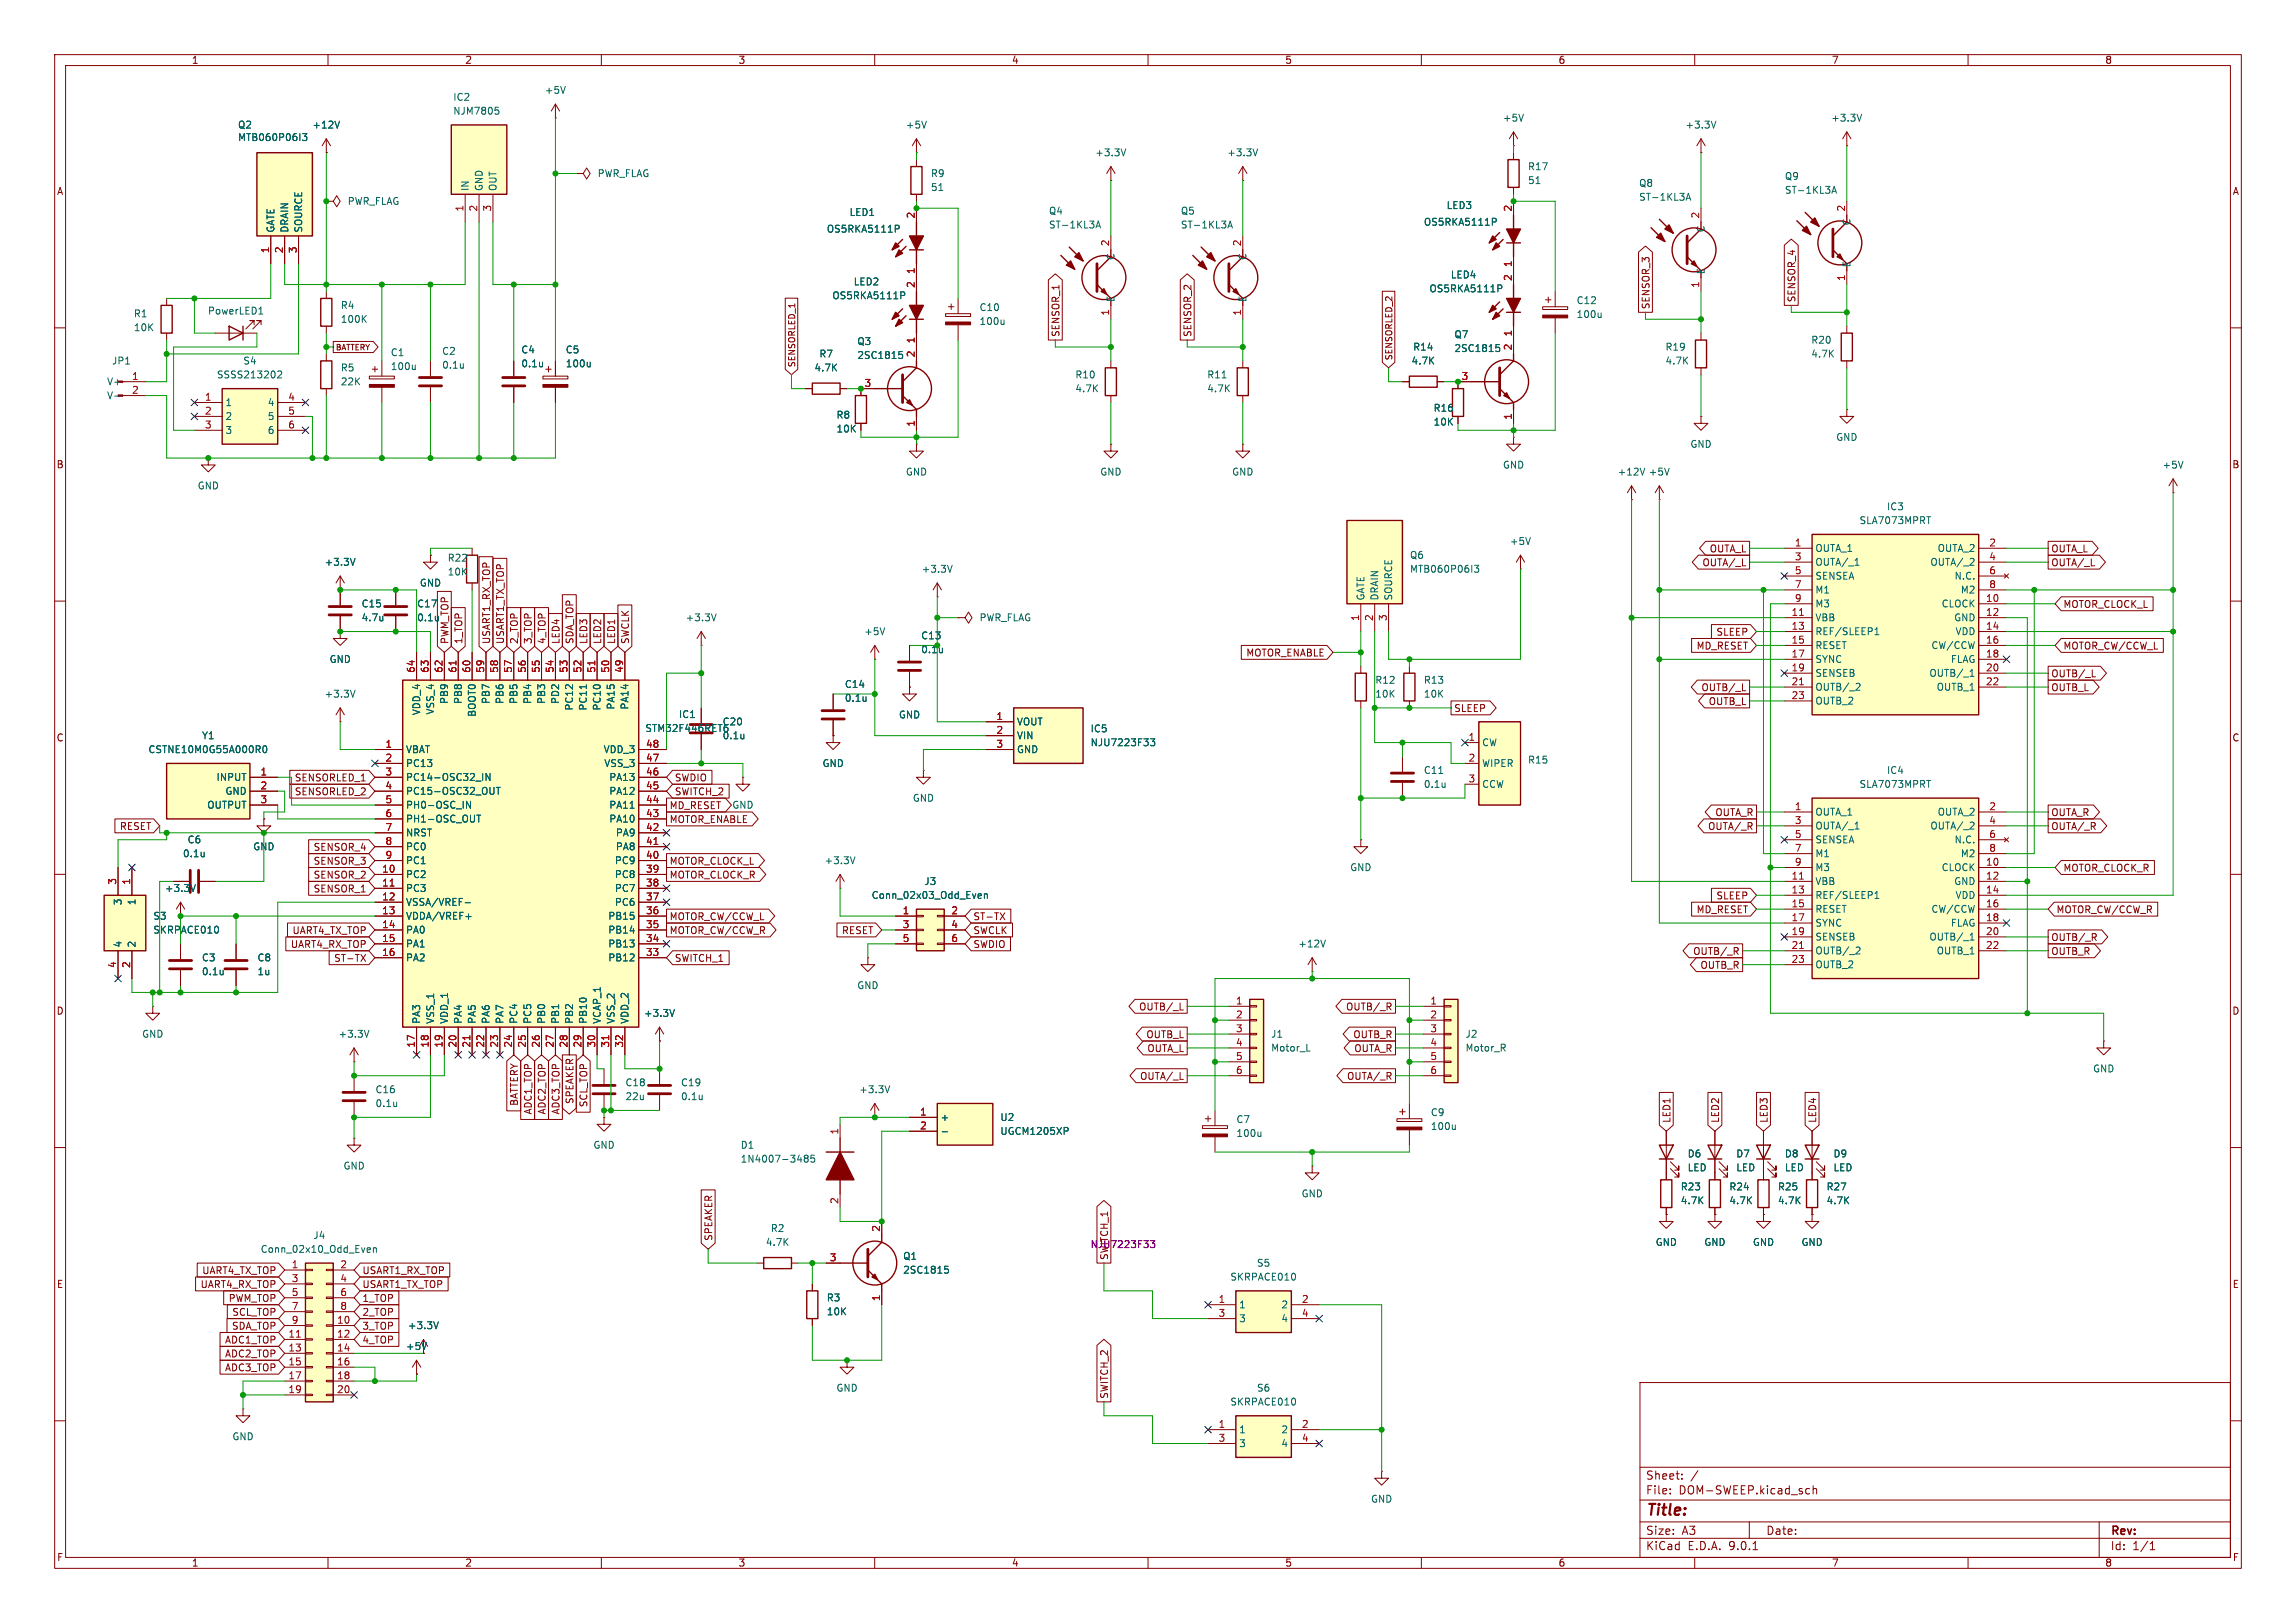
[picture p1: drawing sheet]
<svg xmlns="http://www.w3.org/2000/svg" width="420mm" height="297mm" viewBox="0 0 420 297" stroke-linecap="round" stroke-linejoin="round" font-family="sans-serif">
<defs><g id="words">
<text font-size="2.8" fill="#840000" x="301" y="277.9">Title:</text>
<g font-size="2.1" fill="#840000">
<text x="301" y="273.7">File:</text>
<text x="301" y="271">Sheet:</text>
<text x="307.1" y="273.7">DOM-SWEEP.kicad_sch</text>
<text x="301" y="281.1">Size:</text>
<text x="307.6" y="281.1">A3</text>
<text x="323" y="281.1">Date:</text>
<text x="386" y="281.3">Rev:</text>
<text x="301" y="283.9">KiCad</text>
<text x="308.7" y="283.9">E.D.A.</text>
<text x="316.3" y="283.9">9.0.1</text>
<text x="386" y="283.9">Id:</text>
<text x="390.1" y="283.9">1/1</text>
</g>
<g font-size="1.8" fill="#840000">
<text x="35" y="11.9">1</text>
<text x="85" y="11.9">2</text>
<text x="135" y="11.9">3</text>
<text x="185" y="11.9">4</text>
<text x="235" y="11.9">5</text>
<text x="285" y="11.9">6</text>
<text x="335" y="11.9">7</text>
<text x="385" y="11.9">8</text>
<text x="10.3" y="35.9">A</text>
<text x="408.3" y="35.9">A</text>
<text x="301.9" y="56.7" transform="rotate(-90 301.9 56.7)">SENSOR_3</text>
<text x="328.6" y="55.4" transform="rotate(-90 328.6 55.4)">SENSOR_4</text>
<text x="194" y="61.8" transform="rotate(-90 194 61.8)">SENSOR_1</text>
<text x="218.1" y="61.8" transform="rotate(-90 218.1 61.8)">SENSOR_2</text>
<text x="10.3" y="85.9">B</text>
<text x="408.2" y="85.9">B</text>
<text x="312.6" y="101.3">OUTA_L</text>
<text x="375.1" y="101.3">OUTA_L</text>
<text x="311.3" y="103.8">OUTA/_L</text>
<text x="375.1" y="103.8">OUTA/_L</text>
<text x="377.3" y="111.4">MOTOR_CLOCK_L</text>
<text x="82.2" y="118" transform="rotate(-90 82.2 118)">PWM_TOP</text>
<text x="84.8" y="118" transform="rotate(-90 84.8 118)">1_TOP</text>
<text x="89.9" y="118" transform="rotate(-90 89.9 118)">USART1_RX_TOP</text>
<text x="92.4" y="118" transform="rotate(-90 92.4 118)">USART1_TX_TOP</text>
<text x="94.9" y="118" transform="rotate(-90 94.9 118)">2_TOP</text>
<text x="97.5" y="118" transform="rotate(-90 97.5 118)">3_TOP</text>
<text x="100" y="118" transform="rotate(-90 100 118)">4_TOP</text>
<text x="102.6" y="118" transform="rotate(-90 102.6 118)">LED4</text>
<text x="105.1" y="118" transform="rotate(-90 105.1 118)">SDA_TOP</text>
<text x="107.6" y="118" transform="rotate(-90 107.6 118)">LED3</text>
<text x="110.2" y="118" transform="rotate(-90 110.2 118)">LED2</text>
<text x="112.7" y="118" transform="rotate(-90 112.7 118)">LED1</text>
<text x="115.3" y="118" transform="rotate(-90 115.3 118)">SWCLK</text>
<text x="310.2" y="119.1">MD_RESET</text>
<text x="313.9" y="116.5">SLEEP</text>
<text x="377.3" y="119.1">MOTOR_CW/CCW_L</text>
<text x="227.9" y="120.3">MOTOR_ENABLE</text>
<text x="375.1" y="124.1">OUTB/_L</text>
<text x="265.9" y="130.5">SLEEP</text>
<text x="311.1" y="126.7">OUTB/_L</text>
<text x="312.5" y="129.2">OUTB_L</text>
<text x="375.1" y="126.7">OUTB_L</text>
<text x="10.3" y="135.9">C</text>
<text x="408.2" y="135.9">C</text>
<text x="53.8" y="143.2">SENSORLED_1</text>
<text x="123.3" y="143.2">SWDIO</text>
<text x="53.8" y="145.7">SENSORLED_2</text>
<text x="122.4" y="148.3">MD_RESET</text>
<text x="123.3" y="145.7">SWITCH_2</text>
<text x="313.7" y="149.5">OUTA_R</text>
<text x="375.1" y="149.5">OUTA_R</text>
<text x="21.8" y="152.1">RESET</text>
<text x="57.3" y="155.9">SENSOR_4</text>
<text x="122.4" y="150.8">MOTOR_ENABLE</text>
<text x="312.3" y="152.1">OUTA/_R</text>
<text x="375.1" y="152.1">OUTA/_R</text>
<text x="57.3" y="158.4">SENSOR_3</text>
<text x="57.3" y="161">SENSOR_2</text>
<text x="122.4" y="158.4">MOTOR_CLOCK_L</text>
<text x="122.4" y="161">MOTOR_CLOCK_R</text>
<text x="377.3" y="159.7">MOTOR_CLOCK_R</text>
<text x="57.3" y="163.5">SENSOR_1</text>
<text x="310.2" y="167.3">MD_RESET</text>
<text x="313.9" y="164.8">SLEEP</text>
<text x="376.1" y="167.3">MOTOR_CW/CCW_R</text>
<text x="53.1" y="173.7">UART4_RX_TOP</text>
<text x="53.4" y="171.1">UART4_TX_TOP</text>
<text x="122.4" y="171.1">MOTOR_CW/CCW_R</text>
<text x="122.4" y="168.6">MOTOR_CW/CCW_L</text>
<text x="153.9" y="171.1">RESET</text>
<text x="178" y="171.1">SWCLK</text>
<text x="178" y="168.6">ST-TX</text>
<text x="178" y="173.7">SWDIO</text>
<text x="375.1" y="172.4">OUTB/_R</text>
<text x="61" y="176.2">ST-TX</text>
<text x="123.3" y="176.2">SWITCH_1</text>
<text x="309.6" y="174.9">OUTB/_R</text>
<text x="311" y="177.5">OUTB_R</text>
<text x="375.1" y="174.9">OUTB_R</text>
<text x="10.3" y="185.9">D</text>
<text x="208.3" y="185.1">OUTB/_L</text>
<text x="246.1" y="185.1">OUTB/_R</text>
<text x="408.2" y="185.9">D</text>
<text x="209.6" y="190.2">OUTB_L</text>
<text x="247.5" y="190.2">OUTB_R</text>
<text x="208.4" y="197.8">OUTA/_L</text>
<text x="209.8" y="192.7">OUTA_L</text>
<text x="246.3" y="197.8">OUTA/_R</text>
<text x="247.6" y="192.7">OUTA_R</text>
<text x="94.9" y="202.5" transform="rotate(-90 94.9 202.5)">BATTERY</text>
<text x="105.1" y="202.1" transform="rotate(-90 105.1 202.1)">SPEAKER</text>
<text x="107.6" y="202.7" transform="rotate(-90 107.6 202.7)">SCL_TOP</text>
<text x="97.5" y="204" transform="rotate(-90 97.5 204)">ADC1_TOP</text>
<text x="100" y="204" transform="rotate(-90 100 204)">ADC2_TOP</text>
<text x="102.6" y="204" transform="rotate(-90 102.6 204)">ADC3_TOP</text>
<text x="305.8" y="205.6" transform="rotate(-90 305.8 205.6)">LED1</text>
<text x="314.6" y="205.6" transform="rotate(-90 314.6 205.6)">LED2</text>
<text x="323.5" y="205.6" transform="rotate(-90 323.5 205.6)">LED3</text>
<text x="332.4" y="205.6" transform="rotate(-90 332.4 205.6)">LED4</text>
<text x="130.5" y="227.2" transform="rotate(-90 130.5 227.2)">SPEAKER</text>
<text x="36.9" y="233.4">UART4_TX_TOP</text>
<text x="66.2" y="233.4">USART1_RX_TOP</text>
<text x="10.3" y="235.9">E</text>
<text x="36.6" y="235.9">UART4_RX_TOP</text>
<text x="41.7" y="238.4">PWM_TOP</text>
<text x="66.2" y="235.9">USART1_TX_TOP</text>
<text x="66.2" y="238.4">1_TOP</text>
<text x="408.3" y="235.9">E</text>
<text x="42.3" y="243.5">SDA_TOP</text>
<text x="42.4" y="241">SCL_TOP</text>
<text x="66.2" y="241">2_TOP</text>
<text x="66.2" y="243.5">3_TOP</text>
<text x="41.1" y="248.6">ADC2_TOP</text>
<text x="41.1" y="251.1">ADC3_TOP</text>
<text x="41.1" y="246.1">ADC1_TOP</text>
<text x="66.2" y="246.1">4_TOP</text>
<text x="74.2" y="247.2">+5V</text>
<text x="202.9" y="256.1" transform="rotate(-90 202.9 256.1)">SWITCH_2</text>
<text x="10.3" y="285.9">F</text>
<text x="35" y="286.9">1</text>
<text x="85" y="286.9">2</text>
<text x="135" y="286.9">3</text>
<text x="185" y="286.9">4</text>
<text x="235" y="286.9">5</text>
<text x="285" y="286.9">6</text>
<text x="335" y="286.9">7</text>
<text x="385" y="286.9">8</text>
<text x="408.3" y="285.9">F</text>
</g>
<g font-size="1.8" fill="#006464">
<text x="99.6" y="17.4">+5V</text>
<text x="43.4" y="23.7">Q2</text>
<text x="57" y="23.7">+12V</text>
<text x="82.8" y="18.6">IC2</text>
<text x="82.8" y="21.2">NJM7805</text>
<text x="165.6" y="23.7">+5V</text>
<text x="274.8" y="22.5">+5V</text>
<text x="308.2" y="23.7">+3.3V</text>
<text x="334.9" y="22.5">+3.3V</text>
<text x="43.4" y="26">MTB060P06I3</text>
<text x="200.3" y="28.8">+3.3V</text>
<text x="224.4" y="28.8">+3.3V</text>
<text x="86" y="35.1" transform="rotate(-90 86 35.1)">IN</text>
<text x="88.5" y="35.1" transform="rotate(-90 88.5 35.1)">GND</text>
<text x="91" y="35.1" transform="rotate(-90 91 35.1)">OUT</text>
<text x="109.2" y="32.6">PWR_FLAG</text>
<text x="170.2" y="32.6">R9</text>
<text x="170.2" y="35.2">51</text>
<text x="279.4" y="31.3">R17</text>
<text x="279.4" y="33.9">51</text>
<text x="299.7" y="34.4">Q8</text>
<text x="326.4" y="33.1">Q9</text>
<text x="326.4" y="35.7">ST-1KL3A</text>
<text x="63.5" y="37.7">PWR_FLAG</text>
<text x="155.3" y="39.7">LED1</text>
<text x="191.8" y="39.5">Q4</text>
<text x="215.9" y="39.5">Q5</text>
<text x="260.4" y="41.5">OS5RKA5111P</text>
<text x="264.5" y="38.5">LED3</text>
<text x="299.7" y="36.9">ST-1KL3A</text>
<text x="338.7" y="41.4" transform="rotate(-90 338.7 41.4)">C</text>
<text x="50.4" y="42.7" transform="rotate(-90 50.4 42.7)">GATE</text>
<text x="52.9" y="42.7" transform="rotate(-90 52.9 42.7)">DRAIN</text>
<text x="55.5" y="42.7" transform="rotate(-90 55.5 42.7)">SOURCE</text>
<text x="151.1" y="42.8">OS5RKA5111P</text>
<text x="191.8" y="42">ST-1KL3A</text>
<text x="204.1" y="47.7" transform="rotate(-90 204.1 47.7)">C</text>
<text x="215.9" y="42">ST-1KL3A</text>
<text x="228.2" y="47.7" transform="rotate(-90 228.2 47.7)">C</text>
<text x="312" y="42.6" transform="rotate(-90 312 42.6)">C</text>
<text x="156.1" y="52.4">LED2</text>
<text x="261.4" y="53.7">OS5RKA5111P</text>
<text x="265.3" y="51.2">LED4</text>
<text x="312" y="50.3" transform="rotate(-90 312 50.3)">E</text>
<text x="338.7" y="49" transform="rotate(-90 338.7 49)">E</text>
<text x="24.4" y="58.3">R1</text>
<text x="37.9" y="57.8">PowerLED1</text>
<text x="62.2" y="56.7">R4</text>
<text x="62.2" y="59.3">100K</text>
<text x="152.2" y="55">OS5RKA5111P</text>
<text x="179.1" y="59.7">100u</text>
<text x="179.1" y="57.1">C10</text>
<text x="204.1" y="55.4" transform="rotate(-90 204.1 55.4)">E</text>
<text x="228.2" y="55.4" transform="rotate(-90 228.2 55.4)">E</text>
<text x="288.3" y="58.4">100u</text>
<text x="288.3" y="55.9">C12</text>
<text x="24.4" y="60.8">10K</text>
<text x="71.4" y="65.4">C1</text>
<text x="80.8" y="65.1">C2</text>
<text x="95.3" y="64.9">C4</text>
<text x="103.4" y="64.9">C5</text>
<text x="149.8" y="65.6">R7</text>
<text x="156.7" y="63.3">Q3</text>
<text x="156.7" y="65.9">2SC1815</text>
<text x="258.4" y="64.4">R14</text>
<text x="265.9" y="62.1">Q7</text>
<text x="265.9" y="64.6">2SC1815</text>
<text x="304.6" y="64.4">R19</text>
<text x="331.2" y="63.1">R20</text>
<text x="331.2" y="65.6">4.7K</text>
<text x="19.5" y="70.7">V+</text>
<text x="20.4" y="66.9">JP1</text>
<text x="39.6" y="69.4">SSSS213202</text>
<text x="44.4" y="66.9">S4</text>
<text x="62.2" y="68.2">R5</text>
<text x="62.2" y="70.7">22K</text>
<text x="71.4" y="67.9">100u</text>
<text x="80.8" y="67.7">0.1u</text>
<text x="95.3" y="67.4">0.1u</text>
<text x="103.4" y="67.4">100u</text>
<text x="148.9" y="68.2">4.7K</text>
<text x="196.6" y="69.4">R10</text>
<text x="196.6" y="72">4.7K</text>
<text x="220.7" y="69.4">R11</text>
<text x="220.7" y="72">4.7K</text>
<text x="258.1" y="66.9">4.7K</text>
<text x="304.6" y="66.9">4.7K</text>
<text x="19.5" y="73.3">V-</text>
<text x="41.1" y="74.5">1</text>
<text x="41.1" y="77.1">2</text>
<text x="48.9" y="74.5">4</text>
<text x="48.9" y="77.1">5</text>
<text x="152.9" y="76.8">R8</text>
<text x="262.1" y="75.5">R16</text>
<text x="41.1" y="79.6">3</text>
<text x="48.9" y="79.6">6</text>
<text x="152.9" y="79.3">10K</text>
<text x="262.1" y="78.1">10K</text>
<text x="309.1" y="82.1">GND</text>
<text x="335.8" y="80.9">GND</text>
<text x="36.1" y="89.8">GND</text>
<text x="165.6" y="87.2">GND</text>
<text x="201.2" y="87.2">GND</text>
<text x="225.3" y="87.2">GND</text>
<text x="274.8" y="86">GND</text>
<text x="295.8" y="87.2">+12V</text>
<text x="301.5" y="87.2">+5V</text>
<text x="395.5" y="86">+5V</text>
<text x="345.1" y="93.6">IC3</text>
<text x="276.1" y="99.9">+5V</text>
<text x="332" y="101.2">OUTA_1</text>
<text x="340" y="96.1">SLA7073MPRT</text>
<text x="354.3" y="101.2">OUTA_2</text>
<text x="59.3" y="103.7">+3.3V</text>
<text x="76.7" y="107.5">GND</text>
<text x="81.8" y="103">R22</text>
<text x="81.8" y="105.5">10K</text>
<text x="168.5" y="105">+3.3V</text>
<text x="257.8" y="102.5">Q6</text>
<text x="257.8" y="105">MTB060P06I3</text>
<text x="332" y="103.7">OUTA/_1</text>
<text x="332" y="106.3">SENSEA</text>
<text x="353" y="103.7">OUTA/_2</text>
<text x="357.4" y="106.3">N.C.</text>
<text x="66" y="111.4">C15</text>
<text x="66" y="113.9">4.7u</text>
<text x="76.2" y="111.4">C17</text>
<text x="76.2" y="113.9">0.1u</text>
<text x="125.3" y="113.9">+3.3V</text>
<text x="179.1" y="113.9">PWR_FLAG</text>
<text x="249.8" y="110" transform="rotate(-90 249.8 110)">GATE</text>
<text x="252.3" y="110" transform="rotate(-90 252.3 110)">DRAIN</text>
<text x="254.9" y="110" transform="rotate(-90 254.9 110)">SOURCE</text>
<text x="332" y="108.8">M1</text>
<text x="332" y="111.4">M3</text>
<text x="332" y="113.9">VBB</text>
<text x="355.1" y="111.4">CLOCK</text>
<text x="357.4" y="113.9">GND</text>
<text x="358.6" y="108.8">M2</text>
<text x="158" y="116.4">+5V</text>
<text x="168.4" y="117.2">C13</text>
<text x="168.4" y="119.7">0.1u</text>
<text x="332" y="116.4">REF/SLEEP1</text>
<text x="332" y="119">RESET</text>
<text x="353.2" y="119">CW/CCW</text>
<text x="357.6" y="116.4">VDD</text>
<text x="60.2" y="121.5">GND</text>
<text x="251.5" y="125.3">R12</text>
<text x="260.4" y="125.3">R13</text>
<text x="332" y="121.5">SYNC</text>
<text x="332" y="124.1">SENSEB</text>
<text x="352.8" y="124.1">OUTB/_1</text>
<text x="356.8" y="121.5">FLAG</text>
<text x="59.3" y="127.9">+3.3V</text>
<text x="77.1" y="131" transform="rotate(-90 77.1 131)">VDD_4</text>
<text x="79.6" y="130.9" transform="rotate(-90 79.6 130.9)">VSS_4</text>
<text x="82.1" y="128.9" transform="rotate(-90 82.1 128.9)">PB9</text>
<text x="84.7" y="128.9" transform="rotate(-90 84.7 128.9)">PB8</text>
<text x="87.2" y="131.3" transform="rotate(-90 87.2 131.3)">BOOT0</text>
<text x="89.8" y="128.9" transform="rotate(-90 89.8 128.9)">PB7</text>
<text x="92.3" y="128.9" transform="rotate(-90 92.3 128.9)">PB6</text>
<text x="94.8" y="128.9" transform="rotate(-90 94.8 128.9)">PB5</text>
<text x="97.4" y="128.9" transform="rotate(-90 97.4 128.9)">PB4</text>
<text x="99.9" y="128.9" transform="rotate(-90 99.9 128.9)">PB3</text>
<text x="102.5" y="128.9" transform="rotate(-90 102.5 128.9)">PD2</text>
<text x="105" y="130.1" transform="rotate(-90 105 130.1)">PC12</text>
<text x="107.5" y="130.1" transform="rotate(-90 107.5 130.1)">PC11</text>
<text x="110.1" y="130.1" transform="rotate(-90 110.1 130.1)">PC10</text>
<text x="112.6" y="129.9" transform="rotate(-90 112.6 129.9)">PA15</text>
<text x="115.2" y="129.9" transform="rotate(-90 115.2 129.9)">PA14</text>
<text x="124.1" y="131.6">IC1</text>
<text x="154.4" y="126.1">C14</text>
<text x="154.4" y="128.6">0.1u</text>
<text x="164.3" y="131.7">GND</text>
<text x="251.5" y="127.9">10K</text>
<text x="260.4" y="127.9">10K</text>
<text x="332" y="126.6">OUTB/_2</text>
<text x="332" y="129.1">OUTB_2</text>
<text x="354.2" y="126.6">OUTB_1</text>
<text x="36.8" y="135.5">Y1</text>
<text x="117.9" y="134.1">STM32F446RET6</text>
<text x="132.1" y="132.9">C20</text>
<text x="132.1" y="135.5">0.1u</text>
<text x="185.9" y="132.9">VOUT</text>
<text x="185.9" y="135.5">VIN</text>
<text x="199.4" y="134.2">IC5</text>
<text x="199.4" y="136.8">NJU7223F33</text>
<text x="271" y="136.8">CW</text>
<text x="27.1" y="138">CSTNE10M0G55A000R0</text>
<text x="39.5" y="143.1">INPUT</text>
<text x="74.2" y="138">VBAT</text>
<text x="74.2" y="140.6">PC13</text>
<text x="74.2" y="143.1">PC14-OSC32_IN</text>
<text x="110.3" y="138">VDD_3</text>
<text x="110.4" y="140.6">VSS_3</text>
<text x="111.4" y="143.1">PA13</text>
<text x="150.4" y="140.6">GND</text>
<text x="185.9" y="138">GND</text>
<text x="260.4" y="141.8">C11</text>
<text x="271" y="140.6">WIPER</text>
<text x="279.4" y="139.9">R15</text>
<text x="345.1" y="141.8">IC4</text>
<text x="37.8" y="148.2">OUTPUT</text>
<text x="41.1" y="145.6">GND</text>
<text x="74.2" y="145.6">PC15-OSC32_OUT</text>
<text x="74.2" y="148.2">PH0-OSC_IN</text>
<text x="111.4" y="145.6">PA12</text>
<text x="111.4" y="148.2">PA11</text>
<text x="133.9" y="148.2">GND</text>
<text x="166.9" y="146.9">GND</text>
<text x="260.4" y="144.4">0.1u</text>
<text x="271" y="144.4">CCW</text>
<text x="332" y="149.5">OUTA_1</text>
<text x="340" y="144.4">SLA7073MPRT</text>
<text x="354.3" y="149.5">OUTA_2</text>
<text x="34.2" y="154.5">C6</text>
<text x="46.2" y="155.8">GND</text>
<text x="74.2" y="150.7">PH1-OSC_OUT</text>
<text x="74.2" y="153.3">NRST</text>
<text x="74.2" y="155.8">PC0</text>
<text x="111.4" y="150.7">PA10</text>
<text x="112.6" y="153.3">PA9</text>
<text x="112.6" y="155.8">PA8</text>
<text x="332" y="152">OUTA/_1</text>
<text x="332" y="154.5">SENSEA</text>
<text x="353" y="152">OUTA/_2</text>
<text x="357.4" y="154.5">N.C.</text>
<text x="33.4" y="157.1">0.1u</text>
<text x="74.2" y="158.3">PC1</text>
<text x="74.2" y="160.9">PC2</text>
<text x="112.4" y="158.3">PC9</text>
<text x="112.4" y="160.9">PC8</text>
<text x="150.7" y="158.3">+3.3V</text>
<text x="246.9" y="159.6">GND</text>
<text x="332" y="157.1">M1</text>
<text x="332" y="159.6">M3</text>
<text x="355.1" y="159.6">CLOCK</text>
<text x="358.6" y="157.1">M2</text>
<text x="22.5" y="165.8" transform="rotate(-90 22.5 165.8)">3</text>
<text x="25" y="165.8" transform="rotate(-90 25 165.8)">1</text>
<text x="30.1" y="163.4">+3.3V</text>
<text x="74.2" y="163.4">PC3</text>
<text x="74.2" y="166">VSSA/VREF-</text>
<text x="112.4" y="163.4">PC7</text>
<text x="112.4" y="166">PC6</text>
<text x="159.3" y="164.7">Conn_02x03_Odd_Even</text>
<text x="169" y="162.2">J3</text>
<text x="332" y="162.2">VBB</text>
<text x="332" y="164.7">REF/SLEEP1</text>
<text x="332" y="167.2">RESET</text>
<text x="353.2" y="167.2">CW/CCW</text>
<text x="357.4" y="162.2">GND</text>
<text x="357.6" y="164.7">VDD</text>
<text x="22.5" y="173.5" transform="rotate(-90 22.5 173.5)">4</text>
<text x="25" y="173.5" transform="rotate(-90 25 173.5)">2</text>
<text x="27.9" y="168.5">S3</text>
<text x="27.9" y="171">SKRPACE010</text>
<text x="74.2" y="168.5">VDDA/VREF+</text>
<text x="74.2" y="171">PA0</text>
<text x="74.2" y="173.6">PA1</text>
<text x="111.2" y="168.5">PB15</text>
<text x="111.2" y="171">PB14</text>
<text x="111.2" y="173.6">PB13</text>
<text x="237.4" y="173.6">+12V</text>
<text x="332" y="169.8">SYNC</text>
<text x="332" y="172.3">SENSEB</text>
<text x="352.8" y="172.3">OUTB/_1</text>
<text x="356.8" y="169.8">FLAG</text>
<text x="36.8" y="176.1">C3</text>
<text x="36.8" y="178.7">0.1u</text>
<text x="47" y="176.1">C8</text>
<text x="47" y="178.7">1u</text>
<text x="74.2" y="176.1">PA2</text>
<text x="111.2" y="176.1">PB12</text>
<text x="332" y="174.9">OUTB/_2</text>
<text x="332" y="177.4">OUTB_2</text>
<text x="354.2" y="174.9">OUTB_1</text>
<text x="156.7" y="181.2">GND</text>
<text x="25.9" y="190.1">GND</text>
<text x="61.8" y="190.1">+3.3V</text>
<text x="77.1" y="187.5" transform="rotate(-90 77.1 187.5)">PA3</text>
<text x="79.6" y="187.5" transform="rotate(-90 79.6 187.5)">VSS_1</text>
<text x="82.1" y="187.5" transform="rotate(-90 82.1 187.5)">VDD_1</text>
<text x="84.7" y="187.5" transform="rotate(-90 84.7 187.5)">PA4</text>
<text x="87.2" y="187.5" transform="rotate(-90 87.2 187.5)">PA5</text>
<text x="89.8" y="187.5" transform="rotate(-90 89.8 187.5)">PA6</text>
<text x="92.3" y="187.5" transform="rotate(-90 92.3 187.5)">PA7</text>
<text x="94.8" y="187.5" transform="rotate(-90 94.8 187.5)">PC4</text>
<text x="97.4" y="187.5" transform="rotate(-90 97.4 187.5)">PC5</text>
<text x="99.9" y="187.5" transform="rotate(-90 99.9 187.5)">PB0</text>
<text x="102.5" y="187.5" transform="rotate(-90 102.5 187.5)">PB1</text>
<text x="105" y="187.5" transform="rotate(-90 105 187.5)">PB2</text>
<text x="107.5" y="187.5" transform="rotate(-90 107.5 187.5)">PB10</text>
<text x="110.1" y="187.5" transform="rotate(-90 110.1 187.5)">VCAP_1</text>
<text x="112.6" y="187.5" transform="rotate(-90 112.6 187.5)">VSS_2</text>
<text x="115.2" y="187.5" transform="rotate(-90 115.2 187.5)">VDD_2</text>
<text x="117.7" y="186.3">+3.3V</text>
<text x="232.4" y="190.1">J1</text>
<text x="268" y="190.1">J2</text>
<text x="232.4" y="192.6">Motor_L</text>
<text x="268" y="192.6">Motor_R</text>
<text x="382.8" y="196.4">GND</text>
<text x="68.6" y="200.3">C16</text>
<text x="68.6" y="202.8">0.1u</text>
<text x="114.3" y="199">C18</text>
<text x="114.3" y="201.5">22u</text>
<text x="124.5" y="199">C19</text>
<text x="124.5" y="201.5">0.1u</text>
<text x="157.1" y="200.3">+3.3V</text>
<text x="172" y="205.3">+</text>
<text x="182.9" y="205.3">U2</text>
<text x="182.9" y="207.9">UGCM1205XP</text>
<text x="226.1" y="205.7">C7</text>
<text x="226.1" y="208.3">100u</text>
<text x="261.6" y="204.4">C9</text>
<text x="261.6" y="207">100u</text>
<text x="62.7" y="214.2">GND</text>
<text x="108.5" y="210.4">GND</text>
<text x="135.4" y="210.4">D1</text>
<text x="135.4" y="213">1N4007-3485</text>
<text x="308.6" y="212">D6</text>
<text x="308.6" y="214.5">LED</text>
<text x="317.5" y="212">D7</text>
<text x="317.5" y="214.5">LED</text>
<text x="326.4" y="212">D8</text>
<text x="326.4" y="214.5">LED</text>
<text x="335.3" y="212">D9</text>
<text x="335.3" y="214.5">LED</text>
<text x="238" y="219.3">GND</text>
<text x="307.3" y="218">R23</text>
<text x="307.3" y="220.6">4.7K</text>
<text x="316.2" y="218">R24</text>
<text x="316.2" y="220.6">4.7K</text>
<text x="325.1" y="218">R25</text>
<text x="325.1" y="220.6">4.7K</text>
<text x="334" y="218">R27</text>
<text x="334" y="220.6">4.7K</text>
<text x="57.2" y="226.9">J4</text>
<text x="140.9" y="225.7">R2</text>
<text x="47.6" y="229.5">Conn_02x10_Odd_Even</text>
<text x="140" y="228.2">4.7K</text>
<text x="165.1" y="230.7">Q1</text>
<text x="165.1" y="233.3">2SC1815</text>
<text x="229.8" y="232">S5</text>
<text x="302.8" y="228.2">GND</text>
<text x="311.7" y="228.2">GND</text>
<text x="320.5" y="228.2">GND</text>
<text x="329.4" y="228.2">GND</text>
<text x="151.1" y="238.4">R3</text>
<text x="225" y="234.5">SKRPACE010</text>
<text x="226.6" y="239.6">1</text>
<text x="234.3" y="239.6">2</text>
<text x="74.5" y="243.4">+3.3V</text>
<text x="151.1" y="240.9">10K</text>
<text x="226.6" y="242.2">3</text>
<text x="234.3" y="242.2">4</text>
<text x="152.9" y="254.9">GND</text>
<text x="225" y="257.4">SKRPACE010</text>
<text x="229.8" y="254.9">S6</text>
<text x="42.4" y="263.8">GND</text>
<text x="226.6" y="262.5">1</text>
<text x="234.3" y="262.5">2</text>
<text x="226.6" y="265">3</text>
<text x="234.3" y="265">4</text>
<text x="250.7" y="275.2">GND</text>
</g>
<g font-size="1.8" fill="#a90000">
<text x="84.8" y="38.8" transform="rotate(-90 84.8 38.8)">1</text>
<text x="87.4" y="38.8" transform="rotate(-90 87.4 38.8)">2</text>
<text x="89.9" y="38.8" transform="rotate(-90 89.9 38.8)">3</text>
<text x="167.4" y="40.1" transform="rotate(-90 167.4 40.1)">2</text>
<text x="276.6" y="38.8" transform="rotate(-90 276.6 38.8)">2</text>
<text x="310.9" y="40.1" transform="rotate(-90 310.9 40.1)">2</text>
<text x="337.6" y="38.8" transform="rotate(-90 337.6 38.8)">2</text>
<text x="49.3" y="46.4" transform="rotate(-90 49.3 46.4)">1</text>
<text x="51.8" y="46.4" transform="rotate(-90 51.8 46.4)">2</text>
<text x="54.4" y="46.4" transform="rotate(-90 54.4 46.4)">3</text>
<text x="202.9" y="45.2" transform="rotate(-90 202.9 45.2)">2</text>
<text x="227.1" y="45.2" transform="rotate(-90 227.1 45.2)">2</text>
<text x="167.4" y="52.8" transform="rotate(-90 167.4 52.8)">2</text>
<text x="167.4" y="50.2" transform="rotate(-90 167.4 50.2)">1</text>
<text x="276.6" y="51.5" transform="rotate(-90 276.6 51.5)">2</text>
<text x="276.6" y="49" transform="rotate(-90 276.6 49)">1</text>
<text x="310.9" y="52.8" transform="rotate(-90 310.9 52.8)">1</text>
<text x="337.6" y="51.5" transform="rotate(-90 337.6 51.5)">1</text>
<text x="202.9" y="57.9" transform="rotate(-90 202.9 57.9)">1</text>
<text x="227.1" y="57.9" transform="rotate(-90 227.1 57.9)">1</text>
<text x="167.4" y="65.5" transform="rotate(-90 167.4 65.5)">2</text>
<text x="167.4" y="62.9" transform="rotate(-90 167.4 62.9)">1</text>
<text x="276.6" y="64.2" transform="rotate(-90 276.6 64.2)">2</text>
<text x="276.6" y="61.7" transform="rotate(-90 276.6 61.7)">1</text>
<text x="24.1" y="69.6">1</text>
<text x="158" y="70.9">3</text>
<text x="267.3" y="69.6">3</text>
<text x="24.1" y="72.1">2</text>
<text x="37.4" y="73.4">1</text>
<text x="37.4" y="75.9">2</text>
<text x="52.6" y="73.4">4</text>
<text x="52.6" y="75.9">5</text>
<text x="276.6" y="76.9" transform="rotate(-90 276.6 76.9)">1</text>
<text x="37.4" y="78.5">3</text>
<text x="52.6" y="78.5">6</text>
<text x="167.4" y="78.2" transform="rotate(-90 167.4 78.2)">1</text>
<text x="328.2" y="100.1">1</text>
<text x="363.8" y="100.1">2</text>
<text x="328.2" y="102.6">3</text>
<text x="328.2" y="105.2">5</text>
<text x="328.2" y="107.7">7</text>
<text x="363.8" y="102.6">4</text>
<text x="363.8" y="105.2">6</text>
<text x="363.8" y="107.7">8</text>
<text x="248.7" y="113.7" transform="rotate(-90 248.7 113.7)">1</text>
<text x="251.2" y="113.7" transform="rotate(-90 251.2 113.7)">2</text>
<text x="253.7" y="113.7" transform="rotate(-90 253.7 113.7)">3</text>
<text x="327.6" y="112.8">11</text>
<text x="328.2" y="110.2">9</text>
<text x="363.2" y="110.2">10</text>
<text x="363.2" y="112.8">12</text>
<text x="327.6" y="115.3">13</text>
<text x="327.6" y="117.9">15</text>
<text x="363.2" y="115.3">14</text>
<text x="363.2" y="117.9">16</text>
<text x="75.9" y="123.2" transform="rotate(-90 75.9 123.2)">64</text>
<text x="78.5" y="123.2" transform="rotate(-90 78.5 123.2)">63</text>
<text x="81" y="123.2" transform="rotate(-90 81 123.2)">62</text>
<text x="83.6" y="123.2" transform="rotate(-90 83.6 123.2)">61</text>
<text x="86.1" y="123.2" transform="rotate(-90 86.1 123.2)">60</text>
<text x="88.6" y="123.2" transform="rotate(-90 88.6 123.2)">59</text>
<text x="91.2" y="123.2" transform="rotate(-90 91.2 123.2)">58</text>
<text x="93.7" y="123.2" transform="rotate(-90 93.7 123.2)">57</text>
<text x="96.3" y="123.2" transform="rotate(-90 96.3 123.2)">56</text>
<text x="98.8" y="123.2" transform="rotate(-90 98.8 123.2)">55</text>
<text x="101.3" y="123.2" transform="rotate(-90 101.3 123.2)">54</text>
<text x="103.9" y="123.2" transform="rotate(-90 103.9 123.2)">53</text>
<text x="106.4" y="123.2" transform="rotate(-90 106.4 123.2)">52</text>
<text x="109" y="123.2" transform="rotate(-90 109 123.2)">51</text>
<text x="111.5" y="123.2" transform="rotate(-90 111.5 123.2)">50</text>
<text x="114" y="123.2" transform="rotate(-90 114 123.2)">49</text>
<text x="327.6" y="120.4">17</text>
<text x="327.6" y="122.9">19</text>
<text x="327.6" y="125.5">21</text>
<text x="363.2" y="120.4">18</text>
<text x="363.2" y="122.9">20</text>
<text x="363.2" y="125.5">22</text>
<text x="182.2" y="131.8">1</text>
<text x="327.6" y="128">23</text>
<text x="70.4" y="136.9">1</text>
<text x="118.1" y="136.9">48</text>
<text x="182.2" y="134.4">2</text>
<text x="182.2" y="136.9">3</text>
<text x="268.5" y="135.6">1</text>
<text x="47.6" y="142">1</text>
<text x="70.4" y="139.4">2</text>
<text x="70.4" y="142">3</text>
<text x="118.1" y="139.4">47</text>
<text x="118.1" y="142">46</text>
<text x="268.5" y="139.4">2</text>
<text x="268.5" y="143.3">3</text>
<text x="47.6" y="147.1">3</text>
<text x="47.6" y="144.5">2</text>
<text x="70.4" y="144.5">4</text>
<text x="70.4" y="147.1">5</text>
<text x="70.4" y="149.6">6</text>
<text x="118.1" y="144.5">45</text>
<text x="118.1" y="147.1">44</text>
<text x="118.1" y="149.6">43</text>
<text x="328.2" y="148.3">1</text>
<text x="363.8" y="148.3">2</text>
<text x="70.4" y="152.1">7</text>
<text x="70.4" y="154.7">8</text>
<text x="118.1" y="152.1">42</text>
<text x="118.1" y="154.7">41</text>
<text x="328.2" y="150.9">3</text>
<text x="328.2" y="153.4">5</text>
<text x="328.2" y="156">7</text>
<text x="363.8" y="150.9">4</text>
<text x="363.8" y="153.4">6</text>
<text x="363.8" y="156">8</text>
<text x="21.3" y="162" transform="rotate(-90 21.3 162)">3</text>
<text x="23.9" y="162" transform="rotate(-90 23.9 162)">1</text>
<text x="69.8" y="159.8">10</text>
<text x="70.4" y="157.2">9</text>
<text x="118.1" y="157.2">40</text>
<text x="118.1" y="159.8">39</text>
<text x="327.6" y="161">11</text>
<text x="328.2" y="158.5">9</text>
<text x="363.2" y="158.5">10</text>
<text x="363.2" y="161">12</text>
<text x="69.8" y="162.3">11</text>
<text x="69.8" y="164.8">12</text>
<text x="69.8" y="167.4">13</text>
<text x="118.1" y="162.3">38</text>
<text x="118.1" y="164.8">37</text>
<text x="118.1" y="167.4">36</text>
<text x="165" y="167.4">1</text>
<text x="173.9" y="167.4">2</text>
<text x="327.6" y="163.6">13</text>
<text x="327.6" y="166.1">15</text>
<text x="363.2" y="163.6">14</text>
<text x="363.2" y="166.1">16</text>
<text x="69.8" y="169.9">14</text>
<text x="69.8" y="172.5">15</text>
<text x="118.1" y="169.9">35</text>
<text x="118.1" y="172.5">34</text>
<text x="165" y="169.9">3</text>
<text x="165" y="172.5">5</text>
<text x="173.9" y="169.9">4</text>
<text x="173.9" y="172.5">6</text>
<text x="327.6" y="168.7">17</text>
<text x="327.6" y="171.2">19</text>
<text x="327.6" y="173.7">21</text>
<text x="363.2" y="168.7">18</text>
<text x="363.2" y="171.2">20</text>
<text x="363.2" y="173.7">22</text>
<text x="21.3" y="177.2" transform="rotate(-90 21.3 177.2)">4</text>
<text x="23.9" y="177.2" transform="rotate(-90 23.9 177.2)">2</text>
<text x="69.8" y="175">16</text>
<text x="118.1" y="175">33</text>
<text x="327.6" y="176.3">23</text>
<text x="226" y="183.9">1</text>
<text x="261.5" y="183.9">1</text>
<text x="75.9" y="191.8" transform="rotate(-90 75.9 191.8)">17</text>
<text x="78.5" y="191.8" transform="rotate(-90 78.5 191.8)">18</text>
<text x="81" y="191.8" transform="rotate(-90 81 191.8)">19</text>
<text x="83.6" y="191.8" transform="rotate(-90 83.6 191.8)">20</text>
<text x="86.1" y="191.8" transform="rotate(-90 86.1 191.8)">21</text>
<text x="88.6" y="191.8" transform="rotate(-90 88.6 191.8)">22</text>
<text x="91.2" y="191.8" transform="rotate(-90 91.2 191.8)">23</text>
<text x="93.7" y="191.8" transform="rotate(-90 93.7 191.8)">24</text>
<text x="96.3" y="191.8" transform="rotate(-90 96.3 191.8)">25</text>
<text x="98.8" y="191.8" transform="rotate(-90 98.8 191.8)">26</text>
<text x="101.3" y="191.8" transform="rotate(-90 101.3 191.8)">27</text>
<text x="103.9" y="191.8" transform="rotate(-90 103.9 191.8)">28</text>
<text x="106.4" y="191.8" transform="rotate(-90 106.4 191.8)">29</text>
<text x="109" y="191.8" transform="rotate(-90 109 191.8)">30</text>
<text x="111.5" y="191.8" transform="rotate(-90 111.5 191.8)">31</text>
<text x="114" y="191.8" transform="rotate(-90 114 191.8)">32</text>
<text x="226" y="186.4">2</text>
<text x="226" y="189">3</text>
<text x="226" y="191.5">4</text>
<text x="261.5" y="186.4">2</text>
<text x="261.5" y="189">3</text>
<text x="261.5" y="191.5">4</text>
<text x="226" y="194.1">5</text>
<text x="226" y="196.6">6</text>
<text x="261.5" y="194.1">5</text>
<text x="261.5" y="196.6">6</text>
<text x="153.4" y="207.7" transform="rotate(-90 153.4 207.7)">1</text>
<text x="168.2" y="204.2">1</text>
<text x="168.2" y="206.8">2</text>
<text x="153.4" y="220.4" transform="rotate(-90 153.4 220.4)">2</text>
<text x="161" y="225.5" transform="rotate(-90 161 225.5)">2</text>
<text x="53.3" y="232.2">1</text>
<text x="62.2" y="232.2">2</text>
<text x="151.7" y="230.9">3</text>
<text x="53.3" y="234.7">3</text>
<text x="53.3" y="237.2">5</text>
<text x="53.3" y="239.8">7</text>
<text x="62.2" y="234.7">4</text>
<text x="62.2" y="237.2">6</text>
<text x="62.2" y="239.8">8</text>
<text x="161" y="238.2" transform="rotate(-90 161 238.2)">1</text>
<text x="222.8" y="238.5">1</text>
<text x="238.1" y="238.5">2</text>
<text x="52.7" y="244.9">11</text>
<text x="53.3" y="242.3">9</text>
<text x="61.6" y="242.3">10</text>
<text x="61.6" y="244.9">12</text>
<text x="222.8" y="241">3</text>
<text x="238.1" y="241">4</text>
<text x="52.7" y="247.4">13</text>
<text x="52.7" y="249.9">15</text>
<text x="61.6" y="247.4">14</text>
<text x="61.6" y="249.9">16</text>
<text x="52.7" y="252.5">17</text>
<text x="52.7" y="255">19</text>
<text x="61.6" y="252.5">18</text>
<text x="61.6" y="255">20</text>
<text x="222.8" y="261.4">1</text>
<text x="222.8" y="263.9">3</text>
<text x="238.1" y="261.4">2</text>
<text x="238.1" y="263.9">4</text>
</g>
<g font-size="1.8" fill="#840084">
<text x="199.4" y="228.6">NJU7223F33</text>
<text x="202.9" y="230.7" transform="rotate(-90 202.9 230.7)">SWITCH_1</text>
</g>
<g font-size="1.6" fill="#840000">
<text x="145.7" y="67.3" transform="rotate(-90 145.7 67.3)">SENSORLED_1</text>
<text x="254.9" y="66" transform="rotate(-90 254.9 66)">SENSORLED_2</text>
</g>
<text font-size="1.4" fill="#840000" x="61.3" y="64.3">BATTERY</text>
</g></defs>
<g fill="none" stroke="#840000" stroke-width=".18">
<path d="M10 10h400v277h-400zM12 12h396v273h-396zM60 10v2M110 10v2M160 10v2M210 10v2M260 10v2M310 10v2M360 10v2M173 57.4h4.5v.5h-4.5zM173.5 56.1h1M174 55.6v1"/>
<path d="M175.3 54.6v2.8M175.3 59.4v2.8M10 60h2M157.5 71.1h2.5M167.6 63.5v2.5M167.6 76.2v2.5M408 60h2M10 110h2M408 110h2M62.2 132.1h.1M62.2 129.5l-.7 1.3M62.2 129.5l.8 1.3"/>
<path d="M62.2 129.5v2.6M10 160h2M408 160h2M64.8 194.3h.1M64.8 191.8l-.8 1.2M64.8 191.8l.7 1.2M64.8 191.8v2.5M10 210h2M408 210h2M322.6 222.2v1.3h1.2l-1.2 1.3-1.3-1.3h1.3M322.6 222.2h.1M300 253h108v32h-108z"/>
<path d="M10 260h2M300 278.5h108M300 274.5h108M300 268.5h108M305.5 273.2v.2M305.5 272.5v.1M307.7 270.5v.2M307.7 269.8v.1M310.6 269.1l-1.3 1.9M320 278.5v3M330.6 272.4l.4 .1M331 273.3l-.4 .1"/>
<path d="M331.7 272.5l.2-.1 .3 .1 .1 .9M331.7 271.9v1.5M384 278.5v6.5M408 260h2M60 285v2M110 285v2M160 285v2M210 285v2M260 285v2M300 281.5h108M310 285v2M320.7 283.6h.8"/>
<path d="M360 285v2M393.3 283.6h.9M393.3 282.5l.4-.4v1.5"/>
</g>
<path d="M173 58.9h4.5v.5h-4.5z" fill="#840000" stroke="#840000" stroke-width=".18"/>
<path d="M183.7 58.5v.9M183.7 59.3l-.2 .1M164.4 64.3h.7M164.6 64.8h.3l.2 .3v.4l-.5 .1M65 126.3l-.5 1.3M67.5 188.5l-.4 1.3" fill="none" stroke="#006464" stroke-width=".18"/>
<g fill="none" stroke="#840000" stroke-width=".25">
<path d="M160 71.1h5.1M165.1 72.4l2.5 2.5v1.3M167.6 66v1.3l-2.5 2.6"/>
<circle cx="166.4" cy="71.1" r="4"/>
</g>
<path d="M165.1 68.6v5.1" fill="none" stroke="#840000" stroke-width=".51"/>
<path d="M166.4 73.2l.5 1-1-.5z" fill="#840000" stroke="#840000" stroke-width=".25"/>
<path d="M331.5 97.8h30.4v33h-30.4z" fill="#ffffc2"/>
<g fill="none" stroke="#840000" stroke-width=".25">
<path d="M275.8 29.2h2.1v5.1h-2.1zM194.1 46.7l2.5 2.6M195.6 45.2l2.5 2.6M200.7 52.1l2.5 2.5v1.3M203.2 45.7v1.3l-2.5 2.5M302 41.7l2.5 2.5M303.5 40.1l2.6 2.6M308.6 47l2.5 2.5v1.3M311.1 40.6v1.3l-2.5 2.6M265.7 71.1h2v5.1h-2zM269.2 69.9h5.1M274.3 71.1l2.6 2.6v1.2"/>
<path d="M276.9 64.8v1.2l-2.6 2.6M310.1 62.2h2.1v5.1h-2.1zM331.5 97.8h30.4v33h-30.4zM303.8 215.9h2v5.1h-2zM321.3 209.6h2.5l-1.2 2.5zM321.3 212.1h2.5M321.6 215.9h2v5.1h-2zM330.2 209.6h2.5l-1.2 2.5zM330.2 212.1h2.5M330.5 215.9h2v5.1h-2z"/>
<circle cx="201.9" cy="50.8" r="4"/>
<circle cx="309.9" cy="45.7" r="4"/>
<circle cx="275.6" cy="69.8" r="4"/>
</g>
<g fill="none" stroke="#840000" stroke-width=".18">
<path d="M203.2 33h.1M203.2 30.5v2.5M203.2 30.5l-.8 1.3M203.2 30.5l.8 1.3M276.9 26.7h.1M276.9 24.1v2.6M276.9 27.9v1.3M276.9 34.3v1.3M276.9 24.1l-.8 1.3M276.9 24.1l.7 1.3M311.1 38.1v2.5M203.2 43.2v2.5"/>
<path d="M203.2 55.9v2.5M311.1 50.8v2.5M266.7 76.2v1.3M269.2 69.9h-2.5v1.2M276.9 62.2v2.6M276.9 74.9v2.6M311.1 76.2v1.3h1.3l-1.3 1.2-1.2-1.2h1.2M311.1 76.2h.1M311.1 61v1.2M311.1 67.3v1.3M298.4 91.4h.1M298.4 88.9l-.7 1.3"/>
<path d="M298.4 88.9l.8 1.3M298.4 88.9v2.5M303.5 91.4h.1M303.5 88.9l-.7 1.3M303.5 88.9l.8 1.3M303.5 88.9v2.5M326.4 100.3h5.1M326.4 102.9h5.1M326.4 105.4h5.1M326.4 108h5.1M326.4 110.5h5.1M326.4 113h5.1"/>
<path d="M326.4 115.6h5.1M326.4 118.1h5.1M361.9 100.3h5.1M361.9 102.9h5.1M361.9 105.4h5.1M361.9 108h5.1M361.9 110.5h5.1M361.9 113h5.1M361.9 115.6h5.1M361.9 118.1h5.1M366.6 105l.8 .8M367.4 105l-.8 .8"/>
<path d="M326.4 120.7h5.1M326.4 123.2h5.1M326.4 125.7h5.1M326.4 128.3h5.1M361.9 120.7h5.1M361.9 123.2h5.1M361.9 125.7h5.1M64.8 196.9v2.7M110.5 195.6v2.8M120.6 195.6v2.8M64.8 208.3v1.3h1.2l-1.2 1.2-1.3-1.2h1.3M64.8 208.3h.1"/>
<path d="M64.8 201.7v2.8M110.5 200.4v2.8M120.6 200.4v2.8M304.8 214.6v1.3M322.6 207v8.9M323.3 213.9l1.6 1.5v-.8v.8h-.8M323.3 212.6l1.6 1.5v-.7v.7h-.8M331.5 207v8.9M332.2 213.9l1.6 1.5v-.8v.8h-.8M332.2 212.6l1.6 1.5v-.7v.7h-.8M304.8 222.2v1.3h1.3l-1.3 1.3-1.3-1.3h1.3M304.8 222.2h.1"/>
<path d="M304.8 221v1.2M313.7 222.2v1.3h1.3l-1.3 1.3-1.3-1.3h1.3M313.7 222.2h.1M322.6 221v1.2M331.5 222.2v1.3h1.2l-1.2 1.3-1.3-1.3h1.3M331.5 222.2h.1M331.5 221v1.2"/>
</g>
<g fill="none" stroke="#006464" stroke-width=".18">
<path d="M205.9 27.2l-.4 1.3M278.7 20.9l-.4 1.3M281 33.6h.7M308.4 36.6l.4-1.2 .5 1.2M308.5 36.3h.6M200.5 41.7l.4-1.2 .4 1.2M200.6 41.4h.6M273.7 63.1h.6M273.8 63.5h.3l.2 .3v.4l-.5 .1M300.9 85.7l-.5 1.2M305.3 85.7l-.4 1.2M352.4 94.6h.8"/>
<path d="M339.3 103.4h.8M339.6 102.4l.1-.2v1.2M343 116.1h.7M343 115.2l.3-.3v1.2M360.9 102.2l.2 .2-.1 .3-.7 .7h.8M339.7 125l.4 .1 .1 .3-.7 .9h.7M360.4 123.8h.7M360.4 122.9l.3-.4v1.3M72.6 201.7v.8M72.6 202.4h-.1M128.4 200.4v.8M128.4 201.1v.1"/>
</g>
<path d="M329.2 112.6h.7M329.2 125.3h.7" fill="none" stroke="#a90000" stroke-width=".18"/>
<path d="M200.7 48.3v5M308.6 43.2v5.1M274.3 67.3v5.1M62.7 199.9h4.1M108.5 198.6h4M118.6 198.6h4.1M62.7 201.4h4.1M108.5 200.2h4M118.6 200.2h4.1" fill="none" stroke="#840000" stroke-width=".51"/>
<g fill="#840000" stroke="#840000" stroke-width=".25">
<path d="M275.1 72.4l.5-.5 .5 1z"/>
<path d="M195.1 48.5l.7-.7 .8 1.5z"/>
<path d="M196.6 47l.8-.8 .7 1.6z"/>
<path d="M201.4 53.3l.5-.5 .5 1z"/>
<path d="M303 43.4l.8-.7 .7 1.5z"/>
<path d="M304.5 41.9l.8-.8 .8 1.6z"/>
<path d="M309.4 48.3l.5-.5 .5 1z"/>
</g>
<path d="M73.7 124.5h43.1v63.5h-43.1z" fill="#ffffc2"/>
<path d="M336.8 61h2v5h-2zM73.7 124.5h43.1v63.5h-43.1zM312.4 209.6h2.6l-1.3 2.5zM312.4 212.1h2.6" fill="none" stroke="#840000" stroke-width=".25"/>
<g fill="none" stroke="#840000" stroke-width=".18">
<path d="M337.8 59.7v1.3M337.8 74.9v1.3h1.3l-1.3 1.3-1.3-1.3h1.3M337.8 74.9h.1M337.8 66v1.3M76.2 119.4v5.1M78.7 119.4v5.1M81.3 119.4v5.1M83.8 119.4v5.1M86.4 119.4v5.1M88.9 119.4v5.1M91.4 119.4v5.1M94 119.4v5.1"/>
<path d="M96.5 119.4v5.1M99.1 119.4v5.1M101.6 119.4v5.1M104.1 119.4v5.1M106.7 119.4v5.1M109.2 119.4v5.1M111.8 119.4v5.1M114.3 119.4v5.1M68.6 137.2h5.1M68.6 139.7h5.1M116.8 137.2h5.1M116.8 139.7h5.1"/>
<path d="M68.6 142.2h5.1M68.6 144.8h5.1M68.6 147.3h5.1M68.6 149.9h5.1M68.6 152.4h5.1M68.6 154.9h5.1M68.6 157.5h5.1M116.8 142.2h5.1M116.8 144.8h5.1M116.8 147.3h5.1M116.8 149.9h5.1M116.8 152.4h5.1"/>
<path d="M116.8 154.9h5.1M116.8 157.5h5.1M68.6 160h5.1M68.6 162.6h5.1M68.6 165.1h5.1M68.6 167.6h5.1M68.6 170.2h5.1M68.6 172.7h5.1M68.6 175.3h5.1M116.8 160h5.1M116.8 162.6h5.1M116.8 165.1h5.1"/>
<path d="M116.8 167.6h5.1M116.8 170.2h5.1M116.8 172.7h5.1M116.8 175.3h5.1M76.2 188v5M78.7 188v5M81.3 188v5M83.8 188v5M86.4 188v5M88.9 188v5M91.4 188v5M94 188v5"/>
<path d="M96.5 188v5M99.1 188v5M101.6 188v5M104.1 188v5M106.7 188v5M109.2 188v5M111.8 188v5M114.3 188v5M120.6 190.5h.1M120.6 188l-.7 1.2M120.6 188l.8 1.2M120.6 188v2.5"/>
<path d="M313.7 207v7.6M314.5 213.9l1.5 1.5v-.8v.8h-.8M314.5 212.6l1.5 1.5v-.7v.7h-.8"/>
</g>
<g fill="none" stroke="#006464" stroke-width=".18">
<path d="M107.3 125.3v.7M133.2 133.3l-.1 .4M86.1 146.6v1.3l-.8-1.3v1.3M87.2 149.2h.7M87.6 149.2v1.2M88.3 141.5v1.3M89.6 141.5v1.3l-.7-1.3v1.3M90.4 144.1v1l-.2 .2M90.8 144.1h.7M91.1 144.1v1.3M115.3 147.9h.7M85.1 165.2h1"/>
<path d="M85.2 167.7h1M123.4 184.7l-.5 1.3"/>
</g>
<path d="M83.4 121v.7M108.8 121v.7M119.6 154.5h.7M71.4 162.1h.7M85.9 189.5v.8M111.3 189.5v.8" fill="none" stroke="#a90000" stroke-width=".18"/>
<path d="M185.4 129.5h12.7v10.2h-12.7z" fill="#ffffc2"/>
<g fill="none" stroke="#840000" stroke-width=".25">
<path d="M218.2 46.7l2.5 2.6M219.7 45.2l2.5 2.6M224.8 52.1l2.5 2.5v1.3M227.3 45.7v1.3l-2.5 2.5M185.4 129.5h12.7v10.2h-12.7z"/>
<circle cx="226.1" cy="50.8" r="4"/>
</g>
<path d="M227.3 43.2v2.5M227.3 55.9v2.5M180.3 132.1h5.1M180.3 134.6h5.1M180.3 137.2h5.1M168.9 141v1.2h1.3l-1.3 1.3-1.3-1.3h1.3M168.9 141h.1" fill="none" stroke="#840000" stroke-width=".18"/>
<path d="M224.6 41.7l.4-1.2 .4 1.2M224.7 41.4h.6M210.4 135.2h.8l-.4 .5 .4 .1v.5l-.2 .2-.6-.2" fill="none" stroke="#006464" stroke-width=".18"/>
<path d="M210.4 227h.8l-.4 .5 .4 .1v.6l-.2 .1-.6-.1" fill="none" stroke="#840084" stroke-width=".18"/>
<g fill="#840000" stroke="#840000" stroke-width=".25">
<path d="M219.2 48.5l.8-.7 .7 1.5z"/>
<path d="M220.7 47l.8-.8 .7 1.6z"/>
<path d="M225.6 53.3l.5-.5 .5 1z"/>
</g>
<path d="M224.8 48.3v5" fill="none" stroke="#840000" stroke-width=".51"/>
<path d="M167.6 166.4h5.1v7.6h-5.1z" fill="#ffffc2"/>
<g fill="none" stroke="#840000" stroke-width=".25">
<path d="M276.9 39.4v2.5M330.2 38.9l2.5 2.5M337.8 39.4v1.2l-2.5 2.6M274.3 42.5l-1.9 2M275 43.8l-2 1.9M275.6 44.5h2.5M276.9 44.5v2.5M328.7 40.4l2.5 2.5M335.3 45.7l2.5 2.6v1.2M58.7 66h2v5.1h-2zM202.2 67.3h2v5.1h-2zM226.3 67.3h2v5.1h-2z"/>
<path d="M167.6 166.4h5.1v7.6h-5.1zM303.5 209.6h2.6l-1.3 2.5zM303.5 212.1h2.6M312.7 215.9h2v5.1h-2z"/>
<circle cx="336.5" cy="44.4" r="4"/>
</g>
<g fill="none" stroke="#840000" stroke-width=".18">
<path d="M227.3 33h.1M227.3 30.5l-.7 1.3M227.3 30.5l.8 1.3M227.3 30.5v2.5M276.9 36.8v2.6M311.1 27.9h.1M311.1 25.4l-.7 1.3M311.1 25.4l.8 1.3M311.1 25.4v2.5M337.8 26.7h.1M337.8 24.1v2.6M337.8 36.8v2.6"/>
<path d="M337.8 24.1l-.7 1.3M337.8 24.1l.8 1.3M276.9 47v2.5M282.2 56.1h4.6v.5h-4.6zM282.7 54.9h1M283.2 54.4v1M284.5 53.3v2.8M284.5 58.2v2.8M337.8 49.5v2.6M59.7 64.8v1.2M59.7 71.1v1.3M203.2 66v1.3"/>
<path d="M203.2 72.4v1.3M227.3 66v1.3M227.3 72.4v1.3M203.2 81.3v1.3h1.3l-1.3 1.2-1.3-1.2h1.3M203.2 81.3h.1M227.3 81.3v1.3h1.3l-1.3 1.2-1.2-1.2h1.2M227.3 81.3h.1M278.1 104.1h.1M278.1 101.6l-.7 1.3M278.1 101.6l.8 1.3M278.1 101.6v2.5M158.7 175.3v1.2h1.3l-1.3 1.3-1.2-1.3h1.2"/>
<path d="M158.7 175.3h.1M163.8 167.6h3.8M163.8 170.2h3.8M163.8 172.7h3.8M167.6 167.5h1.3v.3h-1.3zM167.6 170.1h1.3v.2h-1.3zM167.6 172.6h1.3v.2h-1.3zM171.4 167.5h1.3v.3h-1.3zM171.4 170.1h1.3v.2h-1.3zM171.4 172.6h1.3v.2h-1.3zM172.7 167.6h3.8M172.7 170.2h3.8"/>
<path d="M172.7 172.7h3.8M304.8 207v7.6M305.6 213.9l1.5 1.5v-.8v.8h-.8M305.6 212.6l1.5 1.5v-.7v.7h-.8M313.7 214.6v1.3M313.7 221v1.2"/>
</g>
<g fill="none" stroke="#006464" stroke-width=".18">
<path d="M230.1 27.2l-.5 1.3M273 39.9h.5l.2 .3-.1 .4h-.6M313.9 22.2l-.5 1.2M335.1 35.4l.4-1.3 .4 1.3M335.2 35h.6M340.5 20.9l-.4 1.3M292.9 57.3v.8M292.9 58l-.2 .1M223.6 69.2h.7M279.9 98.4l-.4 1.2M179.1 163.6h.4v.3l-.6 .1M179.5 164.3l-.4 .1"/>
<path d="M180.1 163.7l.1-.1h.4v.8M180.1 163.6v.8"/>
</g>
<g fill="#840000" stroke="#840000" stroke-width=".25">
<path d="M329.7 42.2l.8-.8 .7 1.5z"/>
<path d="M331.2 40.6l.8-.7 .7 1.5z"/>
<path d="M336 47l.5-.5 .6 1z"/>
<path d="M273.7 44.5l.6 .6-1.3 .6z"/>
<path d="M275.6 41.9h2.5l-1.2 2.6z"/>
<path d="M273 43.2l.7 .6-1.3 .7z"/>
</g>
<path d="M335.3 41.9v5.1" fill="none" stroke="#840000" stroke-width=".51"/>
<path d="M282.2 57.7h4.6v.5h-4.6z" fill="#840000" stroke="#840000" stroke-width=".18"/>
<path d="M246.4 95.3h10.1v15.2h-10.1z" fill="#ffffc2"/>
<path d="M58.7 54.6h2v5.1h-2zM274.3 55.2l-1.9 2M275 56.5l-2 1.9M275.6 57.2h2.5M276.9 52.1v2.5M276.9 57.2v2.5M246.4 95.3h10.1v15.2h-10.1zM247.9 123.2h2v5.1h-2zM256.8 123.2h2v5.1h-2z" fill="none" stroke="#840000" stroke-width=".25"/>
<g fill="none" stroke="#840000" stroke-width=".18">
<path d="M59.7 36.8h1.3l.6-1 .6 1-.6 1-.6-1M59.7 36.8h.1M59.7 27.9h.1M59.7 25.4v2.5M59.7 25.4l-.8 1.3M59.7 25.4l.8 1.3M59.7 53.3v1.3M59.7 59.7v1.3M276.9 49.5v2.6M276.9 59.7v2.5M276.9 80v1.3h1.2l-1.2 1.3-1.3-1.3h1.3M276.9 80h.1"/>
<path d="M248.9 110.5v5.1M251.5 110.5v5.1M254 110.5v5.1M248.9 121.9v1.3M248.9 128.3v1.2M257.8 121.9v1.3M257.8 128.3v1.2M135.9 142.2v1.3h1.3l-1.3 1.3-1.3-1.3h1.3M135.9 142.2h.1M153.7 162.6h.1M153.7 160l-.8 1.3M153.7 160l.7 1.3"/>
<path d="M153.7 160v2.6M384.8 190.5v1.3h1.3l-1.3 1.2-1.3-1.2h1.3M384.8 190.5h.1M77.5 245.1l-.8 1.3M77.5 245.1l.7 1.3M77.5 245.1v2.5"/>
</g>
<path d="M62.1 22.2l-.4 1.2M66.5 58.3l.5 .7M67 57.7l-.7 .8M274 52.1h.5l.2 .3-.1 .3-.6 .1M269.7 103.4h.8l-.4 .5 .3 .2v.5l-.1 .1-.6-.1M156.4 156.8l-.4 1.3M80.2 241.9l-.4 1.2" fill="none" stroke="#006464" stroke-width=".18"/>
<g fill="#840000" stroke="#840000" stroke-width=".25">
<path d="M273.7 57.2l.6 .6-1.3 .6z"/>
<path d="M275.6 54.6h2.5l-1.2 2.6z"/>
<path d="M273 55.9l.7 .6-1.3 .7z"/>
</g>
<path d="M47 27.9h10.1v15.3h-10.1z" fill="#ffffc2"/>
<g fill="none" stroke="#840000" stroke-width=".25">
<path d="M47 27.9h10.1v15.3h-10.1zM165.1 43.8l-1.9 1.9M165.1 56.5l-1.9 1.9M165.7 45.1l-1.9 1.9M165.7 57.8l-1.9 1.9M166.4 45.7h2.5M166.4 58.4h2.5M167.6 40.6v2.6M167.6 45.7v2.6M167.6 53.3v2.6M167.6 58.4v2.6M148.6 70.1h5.1v2h-5.1z"/>
<path d="M156.5 72.4h2v5.1h-2z"/>
</g>
<g fill="none" stroke="#840000" stroke-width=".18">
<path d="M167.6 27.9h.1M167.6 25.4v2.5M167.6 38.1v2.5M167.6 25.4l-.7 1.3M167.6 25.4l.8 1.3M49.5 43.2v5.1M52.1 43.2v5.1M54.6 43.2v5.1M167.6 48.3v5M147.3 71.1h1.3M153.7 71.1h1.2M157.5 71.1v1.3"/>
<path d="M157.5 77.5v1.2M167.6 61v2.5M167.6 81.3v1.3h1.3l-1.3 1.2-1.2-1.2h1.2M167.6 81.3h.1M397.5 90.2h.1M397.5 87.6l-.8 1.3M397.5 87.6l.8 1.3M397.5 87.6v2.6M171.4 109.2h.1M171.4 106.7l-.7 1.3M171.4 106.7l.8 1.3M171.4 106.7v2.5"/>
<path d="M175.3 113h1.2l.7-1 .6 1-.6 1-.7-1M175.3 113h.1M76.2 251.5h.1M76.2 248.9l-.8 1.3M76.2 248.9l.8 1.3M76.2 248.9v2.6M252.7 269.2v1.3h1.3l-1.3 1.3-1.2-1.3h1.2M252.7 269.2h.1"/>
</g>
<path d="M55.3 24.5h.8l-.4 .4 .4 .2v.5l-.2 .1-.6-.1M169.5 22.2l-.5 1.2M163.8 41.2h.4l.3 .3-.1 .3-.6 .1M164.8 53.4h.5l.2 .3-.1 .3-.6 .1M399.3 84.4l-.4 1.3M174.2 103.4l-.5 1.3M78 245.7l-.4 1.3" fill="none" stroke="#006464" stroke-width=".18"/>
<g fill="#840000" stroke="#840000" stroke-width=".25">
<path d="M164.5 45.7l.6 .7-1.3 .6z"/>
<path d="M166.4 43.2h2.5l-1.3 2.5z"/>
<path d="M163.8 44.5l.7 .6-1.3 .6z"/>
<path d="M164.5 58.4l.6 .7-1.3 .6z"/>
<path d="M166.4 55.9h2.5l-1.3 2.5z"/>
<path d="M163.8 57.2l.7 .6-1.3 .6z"/>
</g>
<path d="M270.5 132.1h7.6v15.2h-7.6z" fill="#ffffc2"/>
<path d="M166.6 30.5h2.1v5.1h-2.1zM270.5 132.1h7.6v15.2h-7.6z" fill="none" stroke="#840000" stroke-width=".25"/>
<path d="M167.6 29.2v1.3M167.6 35.6v1.2M166.4 125.7v1.3h1.2l-1.2 1.3-1.3-1.3h1.3M166.4 125.7h.1M268 135.9h2.5M268 139.7h2.5M268 143.5h2.5M44.4 257.8v1.3h1.3l-1.3 1.2-1.2-1.2h1.2M44.4 257.8h.1" fill="none" stroke="#840000" stroke-width=".18"/>
<path d="M171.7 34.9h.8" fill="none" stroke="#006464" stroke-width=".18"/>
<path d="M55.9 231.1h5.1v25.4h-5.1z" fill="#ffffc2"/>
<path d="M55.9 231.1h5.1v25.4h-5.1z" fill="none" stroke="#840000" stroke-width=".25"/>
<g fill="none" stroke="#840000" stroke-width=".18">
<path d="M256.5 138.4v2.8M48.3 149.9v1.2h1.2l-1.2 1.3-1.3-1.3h1.3M48.3 149.9h.1M256.5 143.3v2.8M52.1 232.4h3.8M52.1 234.9h3.8M52.1 237.5h3.8M55.9 232.3h1.2v.2h-1.2zM55.9 234.8h1.2v.3h-1.2zM55.9 237.4h1.2v.2h-1.2zM55.9 239.9h1.2v.3h-1.2zM59.7 232.3h1.3v.2h-1.3z"/>
<path d="M59.7 234.8h1.3v.3h-1.3zM59.7 237.4h1.3v.2h-1.3zM59.7 239.9h1.3v.3h-1.3zM61 232.4h3.8M61 234.9h3.8M61 237.5h3.8M52.1 240h3.8M52.1 242.6h3.8M52.1 245.1h3.8M52.1 247.6h3.8M52.1 250.2h3.8M52.1 252.7h3.8"/>
<path d="M52.1 255.3h3.8M55.9 242.4h1.2v.3h-1.2zM55.9 245h1.2v.2h-1.2zM55.9 247.5h1.2v.3h-1.2zM55.9 250.1h1.2v.2h-1.2zM55.9 252.6h1.2v.3h-1.2zM55.9 255.1h1.2v.3h-1.2zM59.7 242.4h1.3v.3h-1.3zM59.7 245h1.3v.2h-1.3zM59.7 247.5h1.3v.3h-1.3zM59.7 250.1h1.3v.2h-1.3zM59.7 252.6h1.3v.3h-1.3z"/>
<path d="M59.7 255.1h1.3v.3h-1.3zM61 240h3.8M61 242.6h3.8M61 245.1h3.8M61 247.6h3.8M61 250.2h3.8M61 252.7h3.8M61 255.3h3.8"/>
</g>
<path d="M54.2 244.7h.7" fill="none" stroke="#a90000" stroke-width=".18"/>
<path d="M263.2 141.5h.7M264.3 143.2v.9M264.3 144h.1M67.3 228.3l.4 .1 .1 .2-.6 .2M67.7 229.1l-.4 .1M68.3 228.5l.2-.2 .3 .1 .1 .8M68.3 228.3v.9" fill="none" stroke="#006464" stroke-width=".18"/>
<path d="M254.5 141.5h4.1M254.5 143h4.1" fill="none" stroke="#840000" stroke-width=".51"/>
<path d="M30.5 139.7h15.2v10.2h-15.2z" fill="#ffffc2"/>
<path d="M30.5 139.7h15.2v10.2h-15.2z" fill="none" stroke="#840000" stroke-width=".25"/>
<g fill="none" stroke="#840000" stroke-width=".18">
<path d="M160 118.1l-.7 1.3M160 118.1l.8 1.3M160 118.1v2.6M166.4 118.1v2.8M160 120.7h.1M166.4 122.9v2.8M45.7 147.3h5.1M45.7 144.8h5.1M45.7 142.2h5.1M248.9 153.7v1.2h1.3l-1.3 1.3-1.3-1.3h1.3M248.9 153.7h.1M33 167.6h.1"/>
<path d="M33 165.1v2.5M33 172.7v2.8M33 177.5v2.8M33 165.1l-.7 1.3M33 165.1l.8 1.3M43.2 172.7v2.8M43.2 177.5v2.8M27.9 184.2v1.2h1.3l-1.3 1.3-1.2-1.3h1.2M27.9 184.2h.1"/>
</g>
<path d="M161.8 114.9l-.4 1.2M172.4 118.6v.9M172.4 119.3l-.1 .1M48.2 136.6l.2-.1a.68 .68 0 0 1 .4 .6 .68 .68 0 0 1-.4 .6l-.3-.4zM35.7 161.9l-.4 1.2M40.8 177.5v.9M40.8 178.3h.1" fill="none" stroke="#006464" stroke-width=".18"/>
<path d="M164.3 121.2h4.1M164.3 122.7h4.1M31 175.8h4.1M31 177.3h4.1M41.1 175.8h4.1M41.1 177.3h4.1" fill="none" stroke="#840000" stroke-width=".51"/>
<path d="M228.6 182.9h2.5v15.2h-2.5z" fill="#ffffc2"/>
<path d="M228.6 182.9h2.5v15.2h-2.5z" fill="none" stroke="#840000" stroke-width=".25"/>
<g fill="none" stroke="#840000" stroke-width=".18">
<path d="M128.3 129.5v2.8M128.3 134.4v2.8M224.8 184.2h3.8M224.8 186.7h3.8M224.8 189.2h3.8M224.8 191.8h3.8M224.8 194.3h3.8M224.8 196.9h3.8M228.6 184h1.3v.3h-1.3zM228.6 186.6h1.3v.2h-1.3zM228.6 189.1h1.3v.3h-1.3zM228.6 191.6h1.3v.3h-1.3z"/>
<path d="M228.6 194.2h1.3v.2h-1.3zM228.6 196.7h1.3v.3h-1.3z"/>
</g>
<path d="M136.1 134.4v.8M136.1 135.1h-.1M239.1 192.3h.6" fill="none" stroke="#006464" stroke-width=".18"/>
<path d="M126.2 132.6h4.1M126.2 134.1h4.1" fill="none" stroke="#840000" stroke-width=".51"/>
<path d="M19 163.8h7.7v10.2h-7.7z" fill="#ffffc2"/>
<g fill="none" stroke="#840000" stroke-width=".25">
<path d="M19 163.8h7.7v10.2h-7.7zM151.1 210.8h5.1M153.7 208.3v2.5M153.7 215.9v2.5M147.6 236.2h2v5.1h-2zM153.7 231.1h5M158.7 232.4l2.6 2.5v1.3M161.3 226.1v1.2l-2.6 2.6"/>
<circle cx="160" cy="231.1" r="4"/>
</g>
<g fill="none" stroke="#840000" stroke-width=".18">
<path d="M152.4 134.6v1.3h1.3l-1.3 1.3-1.3-1.3h1.3M152.4 134.6h.1M21.6 158.8v5M24.1 158.8v5M21.6 174v5.1M24.1 174v5.1M31.7 161.3h2.8M36.6 161.3h2.8M240 177.8h.1M240 175.3l-.7 1.2M240 175.3l.8 1.2M240 175.3v2.5"/>
<path d="M153.7 205.7v2.6M153.7 218.4v2.6M160 204.5h.1M160 201.9l-.7 1.3M160 201.9l.8 1.3M160 201.9v2.6M148.6 234.9v1.3M151.1 231.1h2.6M161.3 223.5v2.6M161.3 236.2v2.6M148.6 241.3v1.3M154.9 248.9v1.3h1.3l-1.3 1.3-1.2-1.3h1.2"/>
<path d="M154.9 248.9h.1"/>
</g>
<path d="M37.3 155.9v.9M37.3 156.7h.1M39.9 169.7v.8M242.4 172l-.4 1.3M162.7 198.7l-.4 1.3M145.9 212.2h.8M147.3 211.9l-.2-.2 .2-.3h.3l.2 .2-.2 .3M147.3 211.9l-.2 .3 .1 .3 .1 .2 .4-.1 .1-.2v-.2l-.2-.3M147.3 211.9h.3M149 211.4h-.6l-.1 .6 .2-.1h.4l.1 .2v.4l-.2 .2-.5-.2M172.8 231.7h.6M173 232.2h.3l.2 .2-.1 .5-.4 .1" fill="none" stroke="#006464" stroke-width=".18"/>
<path d="M34.8 159.3v4M36.3 159.3v4M158.7 228.6v5.1" fill="none" stroke="#840000" stroke-width=".51"/>
<g fill="#840000" stroke="#840000" stroke-width=".25">
<path d="M159.5 233.7l.5-.5 .5 1z"/>
<path d="M153.7 210.8l2.5 5.1h-5.1z"/>
</g>
<path d="M264.2 182.9h2.5v15.2h-2.5z" fill="#ffffc2"/>
<path d="M264.2 182.9h2.5v15.2h-2.5zM139.7 230.1h5.1v2.1h-5.1z" fill="none" stroke="#840000" stroke-width=".25"/>
<g fill="none" stroke="#840000" stroke-width=".18">
<path d="M260.3 184.2h3.9M260.3 186.7h3.9M260.3 189.2h3.9M260.3 191.8h3.9M260.3 194.3h3.9M260.3 196.9h3.9M264.2 184h1.2v.3h-1.2zM264.2 186.6h1.2v.2h-1.2zM264.2 189.1h1.2v.3h-1.2zM264.2 191.6h1.2v.3h-1.2zM264.2 194.2h1.2v.2h-1.2zM264.2 196.7h1.2v.3h-1.2z"/>
<path d="M138.4 231.1h1.3M144.8 231.1h1.2"/>
</g>
<path d="M274.9 191.7l.4 .6M275.3 191.2v.4" fill="none" stroke="#006464" stroke-width=".18"/>
<path d="M171.4 201.9h10.2v7.7h-10.2z" fill="#ffffc2"/>
<path d="M171.4 201.9h10.2v7.7h-10.2z" fill="none" stroke="#840000" stroke-width=".25"/>
<g fill="none" stroke="#840000" stroke-width=".18">
<path d="M78.7 101.6v1.3h1.3l-1.3 1.2-1.2-1.2h1.2M78.7 101.6h.1M128.3 118.1h.1M128.3 115.6l-.8 1.2M128.3 115.6l.7 1.2M128.3 115.6v2.5M152.4 127v2.8M152.4 131.8v2.8M110.5 204.5v1.2h1.3l-1.3 1.3-1.3-1.3h1.3M110.5 204.5h.1M166.4 204.5h5M166.4 207h5"/>
<path d="M220 206h4.5v.5h-4.5zM220.5 204.7h1M221 204.2v1M222.2 203.2v2.8M222.2 208v2.8"/>
</g>
<path d="M131 112.3l-.4 1.3M158.4 127.5v.8M158.4 128.2v.1M172.4 207.1h.9M194.7 206.3h.4l.3 .3-.1 .3-.6 .1M230.6 207.1v.9M230.6 207.8l-.1 .2" fill="none" stroke="#006464" stroke-width=".18"/>
<path d="M150.4 130h4M150.4 131.6h4" fill="none" stroke="#840000" stroke-width=".51"/>
<path d="M220 207.5h4.5v.5h-4.5z" fill="#840000" stroke="#840000" stroke-width=".18"/>
<path d="M226.1 236.2h10.1v7.6h-10.1z" fill="#ffffc2"/>
<path d="M226.1 236.2h10.1v7.6h-10.1z" fill="none" stroke="#840000" stroke-width=".25"/>
<path d="M221 238.8h5.1M236.2 238.8h5.1M221 241.3h5.1M236.2 241.3h5.1" fill="none" stroke="#840000" stroke-width=".18"/>
<path d="M236.9 233.2v.8" fill="none" stroke="#006464" stroke-width=".18"/>
<path d="M226.1 259.1h10.1v7.6h-10.1z" fill="#ffffc2"/>
<path d="M226.1 259.1h10.1v7.6h-10.1z" fill="none" stroke="#840000" stroke-width=".25"/>
<g fill="none" stroke="#840000" stroke-width=".18">
<path d="M105.4 31.8h1.3l.6-1.1 .6 1.1-.6 1-.6-1M105.4 31.8h.1M94 66v2.8M94 70.9v2.8M99.3 68.8h4.6v.5h-4.6zM99.8 67.6h1M100.3 67.1v1M101.6 66v2.8M101.6 70.9v2.8M221 261.6h5.1M221 264.2h5.1M236.2 261.6h5.1"/>
<path d="M236.2 264.2h5.1"/>
</g>
<path d="M99.2 66.3v.8M99.2 67v.1M108 66.3v.8M108 67l-.2 .1M236.9 256.1v.8" fill="none" stroke="#006464" stroke-width=".18"/>
<path d="M99.3 70.4h4.6v.5h-4.6z" fill="#840000" stroke="#840000" stroke-width=".18"/>
<path d="M91.9 69.1h4.1M91.9 70.6h4.1" fill="none" stroke="#840000" stroke-width=".51"/>
<path d="M82.5 22.9h10.2v12.7h-10.2z" fill="#ffffc2"/>
<path d="M82.5 22.9h10.2v12.7h-10.2zM257.8 68.8h5.1v2.1h-5.1z" fill="none" stroke="#840000" stroke-width=".25"/>
<path d="M101.6 19.1l-.8 1.2M101.6 19.1l.8 1.2M101.6 19.1v2.5M85.1 35.6v5M87.6 35.6v5M90.2 35.6v5M101.6 21.6h.1M256.5 69.9h1.3M262.9 69.9h1.3M62.2 115.6v1.2h1.3l-1.3 1.3-1.2-1.3h1.2M62.2 115.6h.1" fill="none" stroke="#840000" stroke-width=".18"/>
<path d="M90.6 19.6h.6M103.4 15.8l-.4 1.3M90.7 20.1h.3l.3 .3-.1 .4-.5 .1" fill="none" stroke="#006464" stroke-width=".18"/>
<path d="M331.5 146.1h30.4v33h-30.4z" fill="#ffffc2"/>
<path d="M41.9 59.7l2.5 1.3-2.5 1.2zM44.4 59.7v2.5M85.3 101.6h2.1v5.1h-2.1zM331.5 146.1h30.4v33h-30.4z" fill="none" stroke="#840000" stroke-width=".25"/>
<g fill="none" stroke="#840000" stroke-width=".18">
<path d="M46.5 59.4v-.7h-.8h.8l-1.5 1.5M47.8 59.4v-.7h-.8h.8l-1.6 1.5M22.5 69.9h4.2M22.5 72.4h4.2M39.4 61h7.6M38.1 83.8v1.3h1.3l-1.3 1.3-1.3-1.3h1.3M38.1 83.8h.1M86.4 100.3v1.3M86.4 106.7v1.3M326.4 148.6h5.1M326.4 151.1h5.1M326.4 153.7h5.1"/>
<path d="M326.4 156.2h5.1M326.4 158.8h5.1M361.9 148.6h5.1M361.9 151.1h5.1M361.9 153.7h5.1M361.9 156.2h5.1M361.9 158.8h5.1M366.6 153.3l.8 .8M367.4 153.3l-.8 .8M326.4 161.3h5.1M326.4 163.8h5.1M326.4 166.4h5.1"/>
<path d="M326.4 168.9h5.1M326.4 171.5h5.1M326.4 174h5.1M326.4 176.5h5.1M361.9 161.3h5.1M361.9 163.8h5.1M361.9 166.4h5.1M361.9 168.9h5.1M361.9 171.5h5.1M361.9 174h5.1M240 213.4v1.2h1.3l-1.3 1.3-1.2-1.3h1.2M240 213.4h.1"/>
<path d="M255.5 204.7h4.6v.5h-4.6zM256 203.5h1M256.5 202.9v1.1M257.8 201.9v2.8M257.8 206.8v2.8"/>
</g>
<g fill="none" stroke="#006464" stroke-width=".18">
<path d="M47.4 57.5h.7M47.6 56.4l.1-.2v1.3M21 72.5h.9M339.3 151.7h.8M339.6 150.6l.1-.2v1.3M352.4 142.8h.8M360.9 150.4l.2 .3-.1 .3-.7 .7h.8M339.7 173.3l.4 .1 .1 .3-.7 .9h.7M343 164.4h.7M343 163.5l.3-.4v1.3M360.4 172h.7M360.4 171.1l.3-.3v1.2"/>
<path d="M266.2 205.9v.8M266.2 206.6l-.2 .1"/>
</g>
<path d="M329.2 160.9h.7M329.2 173.6h.7" fill="none" stroke="#a90000" stroke-width=".18"/>
<g fill="#840000" stroke="#840000" stroke-width=".18">
<path d="M21.6 69.7h.9v.3h-.9z"/>
<path d="M21.6 72.3h.9v.2h-.9z"/>
<path d="M255.5 206.2h4.6v.6h-4.6z"/>
</g>
<path d="M40.6 71.1h10.2v10.2h-10.2z" fill="#ffffc2"/>
<path d="M29.5 55.9h2v5.1h-2zM40.6 71.1h10.2v10.2h-10.2z" fill="none" stroke="#840000" stroke-width=".25"/>
<g fill="none" stroke="#840000" stroke-width=".18">
<path d="M59.7 27.9h.1M167.6 38.1v2.5M276.9 36.8v2.6M30.5 54.6v1.3M49.5 43.2v5.1M52.1 43.2v5.1M54.6 43.2v5.1M143.6 54.6h2.3v13l-1.1 1-1.2-1zM167.6 48.3v5M191.8 51.2l1.2-1.1 1.3 1.1v11h-2.5zM215.9 51.2l1.3-1.1 1.2 1.1v11h-2.5zM252.9 53.3h2.2v13l-1.1 1-1.1-1z"/>
<path d="M276.9 47v5.1M276.9 59.7v5.1M299.7 46.1l1.3-1.1 1.3 1.1v11.1h-2.6zM326.4 44.9l1.3-1.1 1.2 1.1v11h-2.5zM30.5 61v1.2M35.6 73.7h5M35.6 76.2h5M35.6 78.7h5M50.8 73.7h5.1M50.8 76.2h5.1M50.8 78.7h5.1M61 62.5h7.3l.9 1-.9 1h-7.3z"/>
<path d="M67.6 68.8h4.5v.5h-4.5zM68.1 67.6h1M68.6 67.1v1M69.8 66v2.8M69.8 70.9v2.8M78.7 66v2.8M78.7 70.9v2.8M94 66v2.8M94 70.9v2.8M101.6 66v2.8M101.6 70.9v2.8M147.3 71.1h1.3"/>
<path d="M153.7 71.1h1.2M157.5 77.5v1.2M160 71.1h-2.5v1.3M167.6 61v5M167.6 76.2v2.5M256.5 69.9h1.3M262.9 69.9h1.3M266.7 76.2v1.3M269.2 69.9h-2.5v1.2M276.9 74.9v2.6M312 99.1h8v2.5h-8l-1.1-1.3zM374.6 99.1h8.1l1.1 1.2-1.1 1.3h-8.1z"/>
<path d="M62.2 108h.1M62.2 115.6h.1M62.2 105.4v5.3M62.2 112.8v2.8M62.2 105.4l-.7 1.3M62.2 105.4l.8 1.3M72.4 108v2.7M72.4 112.8v2.8M76.2 119.4v5.1M78.7 101.6h.1M78.7 119.4v5.1M80 108.2h2.6v10.1l-1.3 1.1-1.3-1.1z"/>
<path d="M81.3 119.4v5.1M82.5 111.2h2.6v7.1l-1.3 1.1-1.3-1.1zM83.8 119.4v5.1M86.4 119.4v5.1M87.6 101.9h2.6v16.4l-1.3 1.1-1.3-1.1zM88.9 119.4v5.1M90.2 102.2h2.5v16.1l-1.3 1.1-1.2-1.1zM91.4 119.4v5.1M92.7 111.2h2.6v7.1l-1.3 1.1-1.3-1.1zM94 119.4v5.1M95.2 111.2h2.6v7.1l-1.3 1.1-1.3-1.1zM96.5 119.4v5.1"/>
<path d="M97.8 111.2h2.5v7.1l-1.2 1.1-1.3-1.1zM99.1 119.4v5.1M100.3 112.3h2.6v6l-1.3 1.1-1.3-1.1zM101.6 119.4v5.1M102.9 108.8h2.5v9.5l-1.3 1.1-1.2-1.1zM104.1 119.4v5.1M105.4 112.3h2.6v6l-1.3 1.1-1.3-1.1zM106.7 119.4v5.1M107.9 112.3h2.6v6l-1.3 1.1-1.3-1.1zM109.2 119.4v5.1M110.5 112.3h2.5v6l-1.2 1.1-1.3-1.1zM111.8 119.4v5.1"/>
<path d="M113 110.7h2.6v7.6l-1.3 1.1-1.3-1.1zM114.3 119.4v5.1M166.4 118.1v2.8M227.1 118.1h15.6l1.1 1.3-1.1 1.3h-15.6zM309.4 116.8h10.8l1.1 1.3-1.1 1.3h-10.8zM310.7 101.6h9.3v2.5h-9.3l-1.1-1.2zM313.1 114.3h7.1l1.1 1.3-1.1 1.2h-7.1zM318.7 103.5h.6M374.6 101.6h9.4l1.1 1.3-1.1 1.2h-9.4zM377 116.8h18.7v2.6h-18.7l-1.1-1.3zM377 109.2h16.8v2.6h-16.8l-1.1-1.3zM382.5 103.5h.6"/>
<path d="M68.6 137.2h5.1M68.6 139.7h5.1M116.8 137.2h5.1M116.8 139.7h5.1M128.3 129.5v2.8M128.3 134.4v2.8M152.4 134.6h.1M152.4 127v2.8M152.4 131.8v2.8M166.4 125.7h.1M166.4 122.9v2.8M180.3 132.1h5.1"/>
<path d="M180.3 134.6h5.1M180.3 137.2h5.1M265.4 128.3h7.2l1.1 1.2-1.1 1.3h-7.2zM310.5 124.5h9.5v2.5h-9.5l-1.1-1.3zM311.8 127h8.2v2.5h-8.2l-1.1-1.2zM318.7 126.4h.6M374.6 121.9h9.6l1.1 1.3-1.1 1.3h-9.6zM374.6 124.5h8.3l1.1 1.2-1.1 1.3h-8.3zM382.7 123.9h.6M21 149.9h7.1l1.1 1.2-1.1 1.3h-7.1zM21.6 158.8v5M24.1 158.8v5"/>
<path d="M45.7 147.3h5.1M45.7 144.8h5.1M45.7 142.2h5.1M48.3 149.9h.1M53 143.5h14.5l1.1 1.3-1.1 1.3h-14.5zM53 141h14.5l1.1 1.2-1.1 1.3h-14.5zM56.5 156.2h11l1.1 1.3-1.1 1.3h-11zM56.5 158.7h11l1.1 1.3-1.1 1.3h-11zM56.5 153.7h11l1.1 1.2-1.1 1.3h-11zM68.6 147.3h5.1M68.6 144.8h5.1M68.6 142.2h5.1"/>
<path d="M68.6 149.9h5.1M68.6 152.4h5.1M68.6 154.9h5.1M68.6 157.5h5.1M116.8 147.3h5.1M116.8 144.8h5.1M116.8 142.2h5.1M116.8 149.9h5.1M116.8 152.4h5.1M116.8 154.9h5.1M116.8 157.5h5.1M121.9 146h10.8l1.1 1.3-1.1 1.3h-10.8z"/>
<path d="M121.9 148.6h15.7l1.1 1.3-1.1 1.2h-15.7zM121.9 156.2h16.8l1.1 1.3-1.1 1.3h-16.8zM121.9 158.7h17.1l1.1 1.3-1.1 1.3h-17.1zM123 143.5h10.4v2.6h-10.4l-1.1-1.3zM123 141h7.2v2.5h-7.2l-1.1-1.3zM311.7 149.9h9.6v2.5h-9.6l-1.1-1.3zM313 147.3h8.3v2.6h-8.3l-1.1-1.3zM374.6 149.9h9.7l1.1 1.2-1.1 1.3h-9.7zM374.6 147.3h8.3l1.2 1.3-1.2 1.3h-8.3zM377 157.5h17.1v2.5h-17.1l-1.1-1.2zM21.6 174v5.1M24.1 174v5.1"/>
<path d="M31.7 161.3h2.8M33 167.6h.1M33 172.7v2.8M33 177.5v2.8M36.6 161.3h2.8M43.2 172.7v2.8M43.2 177.5v2.8M52.3 171.4h15.2l1.1 1.3-1.1 1.3h-15.2zM52.6 168.9h14.9l1.1 1.3-1.1 1.3h-14.9zM56.5 161.3h11l1.1 1.3-1.1 1.2h-11zM60.2 174h7.3l1.1 1.3-1.1 1.2h-7.3zM66 174.7l.9 1.2"/>
<path d="M66.9 174.7l-.9 1.2M68.6 167.6h5.1M68.6 170.2h5.1M68.6 172.7h5.1M68.6 160h5.1M68.6 162.6h5.1M68.6 165.1h5.1M68.6 175.3h5.1M116.8 167.6h5.1M116.8 170.2h5.1M116.8 172.7h5.1M116.8 160h5.1"/>
<path d="M116.8 162.6h5.1M116.8 165.1h5.1M116.8 175.3h5.1M121.9 168.9h19l1.1 1.3-1.1 1.3h-19zM121.9 166.4h18.7l1.1 1.2-1.1 1.3h-18.7zM123 174h10.4v2.5h-10.4l-1.1-1.2zM153.1 168.9h7.1l1.1 1.3-1.1 1.3h-7.1zM163.8 167.6h3.8M163.8 170.2h3.8M163.8 172.7h3.8M172.7 167.6h3.8M172.7 170.2h3.8"/>
<path d="M172.7 172.7h3.8M177.6 168.9h7.6v2.6h-7.6l-1.1-1.3zM177.6 166.4h7.3v2.5h-7.3l-1.1-1.3zM177.6 171.4h7.2v2.6h-7.2l-1.1-1.3zM183 167l.8 1.3M183.8 167l-.8 1.3M309 172.7h9.8v2.6h-9.8l-1.1-1.3zM309.4 165.1h10.8l1.1 1.3-1.1 1.2h-10.8zM310.3 175.3h8.5v2.5h-8.5l-1.1-1.3zM313.1 162.6h7.1l1.1 1.2-1.1 1.3h-7.1zM317.5 174.1l.5 .6M317.8 173.5l.2 .1-.2 .4"/>
<path d="M374.6 170.2h9.9l1.1 1.3-1.1 1.2h-9.9zM374.6 172.7h8.5l1.1 1.3-1.1 1.3h-8.5zM375.8 165.1h18.9v2.5h-18.9l-1.2-1.2zM383 171.5l.5 .6M383.3 170.9l.2 .2-.2 .4M76.2 188v5M78.7 188v5M81.3 188v5M83.8 188v5M86.4 188v5M88.9 188v5M91.4 188v5"/>
<path d="M92.7 194.2l1.3-1.2 1.3 1.2v9.1h-2.6zM94 188v5M95.2 194.2l1.3-1.2 1.3 1.2v10.7h-2.6zM96.5 188v5M97.8 194.2l1.3-1.2 1.2 1.2v10.7h-2.5zM99.1 188v5M100.3 194.2l1.3-1.2 1.3 1.2v10.7h-2.6zM101.6 188v5M102.9 193h2.5v9.8l-1.3 1.1-1.2-1.1zM104.1 188v5M105.4 194.2l1.3-1.2 1.3 1.2v9.3h-2.6zM106.7 188v5"/>
<path d="M109.2 188v5M111.8 188v5M114.3 188v5M120.6 190.5h.1M207.6 182.9h9.6v2.5h-9.6l-1.1-1.2zM207.8 195.6h9.4v2.5h-9.4l-1.1-1.2zM208.9 188h8.3v2.5h-8.3l-1.1-1.3zM209.1 190.5h8.1v2.5h-8.1l-1.1-1.2zM215.9 197.5h.6M215.9 184.8h.6M245.5 182.9h9.8v2.5h-9.8l-1.1-1.2zM245.7 195.6h9.6v2.5h-9.6l-1.2-1.2z"/>
<path d="M246.8 188h8.5v2.5h-8.5l-1.1-1.3zM247 190.5h8.3v2.5h-8.3l-1.1-1.2zM254 184.2l.5 .6M254.3 183.6l.2 .2-.2 .4M303.5 199.9h2.6v6l-1.3 1.1-1.3-1.1zM312.4 199.9h2.6v6l-1.3 1.1-1.3-1.1zM321.3 199.9h2.6v6l-1.3 1.1-1.3-1.1zM330.2 199.9h2.5v6l-1.2 1.1-1.3-1.1zM128.3 217.7h2.5v9.8l-1.3 1.1-1.2-1.1zM166.4 204.5h5M166.4 207h5M304.8 207v2.6"/>
<path d="M304.8 212.1v3.8M313.7 207v2.6M313.7 212.1v3.8M322.6 207v2.6M322.6 212.1v3.8M331.5 207v2.6M331.5 212.1v3.8M35.8 233.7h15.2l1.1 1.2-1.1 1.3h-15.2zM36.1 231.1h14.9l1.1 1.3-1.1 1.3h-14.9zM40.9 236.2h10.1l1.1 1.3-1.1 1.3h-10.1zM41.6 238.8h9.4l1.1 1.2-1.1 1.3h-9.4zM65.9 238.8h7.1v2.5h-7.1l-1.1-1.3z"/>
<path d="M65.9 231.1h16.4v2.6h-16.4l-1.1-1.3zM65.9 233.7h16.1v2.5h-16.1l-1.1-1.3zM65.9 236.2h7.1v2.6h-7.1l-1.1-1.3zM148.6 234.9v1.3M151.1 231.1h2.6M161.3 223.5v2.6M161.3 236.2v2.6M200.7 220.8l1.2-1.1 1.3 1.1v10.3h-2.5zM304.8 222.2h.1M304.8 221v1.2M313.7 222.2h.1M313.7 221v1.2"/>
<path d="M322.6 222.2h.1M322.6 221v1.2M331.5 222.2h.1M331.5 221v1.2M40.3 246.4h10.7l1.1 1.2-1.1 1.3h-10.7zM40.3 248.9h10.7l1.1 1.3-1.1 1.3h-10.7zM40.3 243.8h10.7l1.1 1.3-1.1 1.3h-10.7zM41.5 241.3h9.5l1.1 1.3-1.1 1.2h-9.5zM65.9 243.8h7.1v2.6h-7.1l-1.1-1.3zM65.9 241.3h7.1v2.5h-7.1l-1.1-1.2zM76.2 251.5h.1M148.6 241.3v1.3"/>
<path d="M200.7 246.2l1.2-1.1 1.3 1.1v10.3h-2.5z"/>
</g>
<g fill="none" stroke="#006464" stroke-width=".18">
<path d="M55.3 24.5h.8l-.4 .4 .4 .2v.5l-.2 .1-.6-.1M62.1 22.2l-.4 1.2M273 39.9h.5l.2 .3-.1 .4h-.6M163.8 41.2h.4l.3 .3-.1 .3-.6 .1M164.8 53.4h.5l.2 .3-.1 .3-.6 .1M274 52.1h.5l.2 .3-.1 .3-.6 .1M50.8 68l.5-.1 .2 .4-.8 .9h.8M76 66.8v.8M76 67.5l-.2 .1M84.8 66.5v.9M84.8 67.3h-.1M99.2 66.3v.8"/>
<path d="M99.2 67v.1M108 66.3v.8M108 67l-.2 .1M164.4 64.3h.7M164.6 64.8h.3l.2 .3v.4l-.5 .1M273.7 63.1h.6M273.8 63.5h.3l.2 .3v.4l-.5 .1M65 102.2l-.5 1.2M70 112.8v.8M70 113.5h.1M80.2 112.8v.8M80.2 113.5h-.1"/>
<path d="M172.4 118.6v.9M172.4 119.3l-.1 .1M48.2 136.6l.2-.1a.68 .68 0 0 1 .4 .6 .68 .68 0 0 1-.4 .6l-.3-.4zM107.3 125.3v.7M133.2 133.3l-.1 .4M136.1 134.4v.8M136.1 135.1h-.1M158.4 127.5v.8M158.4 128.2v.1M210.4 135.2h.8l-.4 .5 .4 .1v.5l-.2 .2-.6-.2M37.3 155.9v.9M37.3 156.7h.1"/>
<path d="M86.1 146.6v1.3l-.8-1.3v1.3M87.2 149.2h.7M87.6 149.2v1.2M88.3 141.5v1.3M89.6 141.5v1.3l-.7-1.3v1.3M90.4 144.1v1l-.2 .2M90.8 144.1h.7M91.1 144.1v1.3M115.3 147.9h.7M35.7 161.9l-.4 1.2M39.9 169.7v.8M40.8 177.5v.9"/>
<path d="M40.8 178.3h.1M85.1 165.2h1M85.2 167.7h1M179.1 163.6h.4v.3l-.6 .1M179.5 164.3l-.4 .1M180.1 163.7l.1-.1h.4v.8M180.1 163.6v.8M123.4 184.7l-.5 1.3M172.4 207.1h.9M194.7 206.3h.4l.3 .3-.1 .3-.6 .1M172.8 231.7h.6M173 232.2h.3l.2 .2-.1 .5-.4 .1"/>
<path d="M78 245.7l-.4 1.3M80.2 241.9l-.4 1.2"/>
</g>
<path d="M76.7 69.1h4.1M76.7 70.6h4.1M60.2 111h4.1M60.2 112.5h4.1M70.4 111h4M70.4 112.5h4" fill="none" stroke="#840000" stroke-width=".51"/>
<path d="M67.6 70.4h4.5v.5h-4.5z" fill="#840000" stroke="#840000" stroke-width=".18"/>
<g fill="none" stroke="#009600" stroke-width=".18">
<path d="M59.7 27.9v25.4M101.6 21.6v44.4M101.6 31.8h3.8M167.6 36.8v1.3h7.7v16.5M167.6 27.9v1.3M203.2 33v10.2M227.3 33v10.2M276.9 35.6v1.2h7.6v16.5M276.9 26.7v1.2M311.1 27.9v10.2M337.8 26.7v10.1M35.6 54.6v6.4h3.8"/>
<path d="M49.5 48.3v6.3h-19M54.6 48.3v16.5h-24.1M69.8 52.1v13.9M78.7 52.1v13.9M85.1 40.6v11.5h-33v-3.8M87.6 40.6v43.2M90.2 40.6v11.5h11.4M94 52.1v13.9M203.2 58.4v7.6M227.3 58.4v7.6M301 57.2v1.2h10.1M311.1 53.3v7.7"/>
<path d="M327.7 55.9v1.3h10.1M337.8 52.1v7.6M26.7 72.4h3.8v11.4h71.1v-10.1M30.5 62.2v7.7h-3.8M47 61v2.5h-15.3v15.2h3.9M55.9 76.2h1.2v7.6M59.7 63.5h1.3M59.7 61v3.8M59.7 72.4v11.4M69.8 73.7v10.1M78.7 73.7v10.1M94 73.7v10.1"/>
<path d="M144.8 68.6v2.5h2.5M154.9 71.1h2.6M167.6 78.7v2.6M175.3 62.2v17.8h-17.8v-1.3M193 62.2v1.3h10.2M203.2 73.7v7.6M217.2 62.2v1.3h10.1M227.3 73.7v7.6M254 67.3v2.6h2.5M264.2 69.9h2.5M276.9 77.5v2.5M284.5 61v17.7h-17.8v-1.2"/>
<path d="M311.1 68.6v7.6M337.8 67.3v7.6M298.4 91.4v69.9h28M303.5 91.4v77.5h22.9M397.5 90.2v73.6h-30.5M62.2 108h14v11.4M62.2 115.6h16.5v3.8M86.4 100.3h-7.7v1.3M86.4 108v11.4M128.3 118.1v11.4M166.4 118.1h5M171.4 109.2v22.9h8.9"/>
<path d="M171.4 113h3.9M243.8 119.4h5.1M248.9 115.6v6.3M251.5 115.6v20.3h13.9v3.8h2.6M278.1 104.1v16.6h-24.1v-5.1M298.4 113h28M303.5 108h22.9M320 102.9h6.4M320 100.3h6.4M321.3 115.6h5.1M321.3 118.1h5.1M322.6 108v48.2h3.8"/>
<path d="M326.4 110.5h-2.6v74.9h61v5.1M367 102.9h7.6M367 108h30.5M367 115.6h30.5M367 113h3.8v72.4M367 100.3h7.6M367 118.1h8.9M367 110.5h8.9M372.1 108v48.2h-5.1M62.2 132.1v5.1h6.4M121.9 139.7h14v2.5M128.3 123.2h-6.4v14"/>
<path d="M128.3 137.2v2.5M152.4 127h7.6M160 120.7v13.9h20.3M180.3 137.2h-11.4v3.8M248.9 129.5v24.2M251.5 129.5h13.9M256.5 135.9v2.5M257.8 120.7v1.2M303.5 120.7h22.9M320 125.7h6.4M320 128.3h6.4M367 125.7h7.6"/>
<path d="M367 123.2h7.6M29.2 151.1v1.3h39.4M30.5 152.4v1.3h-8.9v5.1M48.3 152.4v8.9h-8.9M50.8 142.2h2.5v5.1h15.3M50.8 144.8h1.3v3.8h-3.8v1.3M50.8 147.3v2.6h17.8M268 143.5v2.6h-19.1M321.3 148.6h5.1M321.3 151.1h5.1M323.8 158.8h2.6M367 158.8h8.9"/>
<path d="M367 148.6h7.6M367 151.1h7.6M31.7 161.3h-2.5v20.3M43.2 167.6v5.1M68.6 165.1h-17.8v16.5h-26.7v-2.5M68.6 167.6h-35.6v5.1M153.7 162.6v5h10.1M161.3 170.2h2.5M163.8 172.7h-5.1v2.6M240 177.8v1.3M318.8 174h7.6M318.8 176.5h7.6"/>
<path d="M321.3 163.8h5.1M321.3 166.4h5.1M367 174h7.6M367 161.3h3.8M367 166.4h7.6M367 171.5h7.6M27.9 181.6v2.6M33 180.3v1.3M43.2 180.3v1.3M78.7 193v11.5h-13.9v3.8M81.3 193v3.9h-16.5v-2.6M109.2 193v2.6h1.3"/>
<path d="M111.8 193v10.2M120.6 190.5v5.1h-6.3v-2.6M217.2 189.2h7.6M217.2 191.8h7.6M217.2 196.9h7.6M217.2 184.2h7.6M222.2 194.3h2.6M222.2 186.7h2.6M255.3 189.2h5M255.3 191.8h5M255.3 196.9h5M255.3 184.2h5"/>
<path d="M257.8 194.3h2.5M257.8 186.7h2.5M120.6 203.2h-10.1v1.3M166.4 204.5h-12.7v1.2M166.4 207h-5.1v16.5h-7.6v-2.5M240 210.8v2.6M257.8 209.6v1.2h-35.6M257.8 201.9v-22.8h-35.6v24.1M129.5 228.6v2.5h8.9M146 231.1h5.1M148.6 231.1v3.8M161.3 238.8v10.1h-12.7v-6.3"/>
<path d="M201.9 231.1v5.1h8.9v5.1h10.2M241.3 238.8h11.4v30.4M44.4 255.3h7.7M52.1 252.7h-7.7v5.1M64.8 250.2h3.8v2.5M64.8 247.6h12.7M76.2 251.5v1.2h-11.4M201.9 256.5v2.6h8.9v5.1h10.2M241.3 261.6h11.4"/>
</g>
<g fill="none" stroke="#000084" stroke-width=".18">
<path d="M35 75.6l1.2 1.2M35 73.1l1.2 1.2M36.2 75.6l-1.2 1.2M36.2 73.1l-1.2 1.2M55.3 78.1l1.2 1.2M55.3 73.1l1.2 1.2M56.5 78.1l-1.2 1.2M56.5 73.1l-1.2 1.2M325.8 104.8l1.2 1.2M327 104.8l-1.2 1.2M68 139.1l1.2 1.2M69.2 139.1l-1.2 1.2"/>
<path d="M267.4 135.3l1.2 1.2M268.6 135.3l-1.2 1.2M325.8 122.6l1.2 1.2M327 122.6l-1.2 1.2M366.4 120l1.2 1.3M367.6 120l-1.2 1.3M23.5 158.1l1.2 1.3M24.7 158.1l-1.2 1.3M121.3 151.8l1.2 1.2M121.3 154.3l1.2 1.2M122.5 151.8l-1.2 1.2M122.5 154.3l-1.2 1.2"/>
<path d="M325.8 153.1l1.2 1.2M327 153.1l-1.2 1.2M21 178.5l1.2 1.2M22.2 178.5l-1.2 1.2M121.3 172.1l1.2 1.2M121.3 162l1.2 1.2M121.3 164.5l1.2 1.2M122.5 172.1l-1.2 1.2M122.5 162l-1.2 1.2M122.5 164.5l-1.2 1.2M325.8 170.8l1.2 1.3M327 170.8l-1.2 1.3"/>
<path d="M366.4 168.3l1.2 1.2M367.6 168.3l-1.2 1.2M75.6 192.4l1.2 1.2M76.8 192.4l-1.2 1.2M83.2 192.4l1.2 1.2M84.4 192.4l-1.2 1.2M85.8 192.4l1.2 1.2M87 192.4l-1.2 1.2M88.3 192.4l1.2 1.2M89.5 192.4l-1.2 1.2M90.8 192.4l1.2 1.2M92 192.4l-1.2 1.2"/>
<path d="M220.4 238.2l1.2 1.2M221.6 238.2l-1.2 1.2M64.2 254.7l1.2 1.2M65.4 254.7l-1.2 1.2M240.7 240.7l1.2 1.2M241.9 240.7l-1.2 1.2M220.4 261l1.2 1.2M221.6 261l-1.2 1.2M240.7 263.6l1.2 1.2M241.9 263.6l-1.2 1.2"/>
</g>
<path d="M210.4 227h.8l-.4 .5 .4 .1v.6l-.2 .1-.6-.1" fill="none" stroke="#840084" stroke-width=".18"/>
<path d="M83.4 121v.7M108.8 121v.7M119.6 154.5h.7M71.4 162.1h.7M85.9 189.5v.8M111.3 189.5v.8" fill="none" stroke="#a90000" stroke-width=".18"/>
<g fill="#009600" stroke="#009600" stroke-width=".18">
<circle cx="372.1" cy="108" r=".46"/>
<circle cx="303.5" cy="108" r=".46"/>
<circle cx="322.6" cy="108" r=".46"/>
<circle cx="303.5" cy="120.7" r=".46"/>
<circle cx="298.4" cy="113" r=".46"/>
<circle cx="311.1" cy="58.4" r=".46"/>
<circle cx="337.8" cy="57.2" r=".46"/>
<circle cx="248.9" cy="119.4" r=".46"/>
<circle cx="257.8" cy="120.7" r=".46"/>
<circle cx="276.9" cy="78.7" r=".46"/>
<circle cx="251.5" cy="129.5" r=".46"/>
<circle cx="257.8" cy="129.5" r=".46"/>
<circle cx="240" cy="179.1" r=".46"/>
<circle cx="222.2" cy="186.7" r=".46"/>
<circle cx="256.5" cy="135.9" r=".46"/>
<circle cx="248.9" cy="146.1" r=".46"/>
<circle cx="256.5" cy="146.1" r=".46"/>
<circle cx="257.8" cy="186.7" r=".46"/>
<circle cx="257.8" cy="194.3" r=".46"/>
<circle cx="222.2" cy="194.3" r=".46"/>
<circle cx="240" cy="210.8" r=".46"/>
<circle cx="252.7" cy="261.6" r=".46"/>
<circle cx="370.8" cy="161.3" r=".46"/>
<circle cx="370.8" cy="185.4" r=".46"/>
<circle cx="323.8" cy="158.8" r=".46"/>
<circle cx="397.5" cy="108" r=".46"/>
<circle cx="397.5" cy="115.6" r=".46"/>
<circle cx="266.7" cy="69.9" r=".46"/>
<circle cx="227.3" cy="63.5" r=".46"/>
<circle cx="203.2" cy="63.5" r=".46"/>
<circle cx="276.9" cy="36.8" r=".46"/>
<circle cx="57.1" cy="83.8" r=".46"/>
<circle cx="59.7" cy="83.8" r=".46"/>
<circle cx="69.8" cy="52.1" r=".46"/>
<circle cx="59.7" cy="63.5" r=".46"/>
<circle cx="59.7" cy="36.8" r=".46"/>
<circle cx="59.7" cy="52.1" r=".46"/>
<circle cx="157.5" cy="71.1" r=".46"/>
<circle cx="167.6" cy="80" r=".46"/>
<circle cx="171.4" cy="113" r=".46"/>
<circle cx="167.6" cy="38.1" r=".46"/>
<circle cx="171.4" cy="118.1" r=".46"/>
<circle cx="87.6" cy="83.8" r=".46"/>
<circle cx="30.5" cy="64.8" r=".46"/>
<circle cx="62.2" cy="108" r=".46"/>
<circle cx="38.1" cy="83.8" r=".46"/>
<circle cx="35.6" cy="54.6" r=".46"/>
<circle cx="69.8" cy="83.8" r=".46"/>
<circle cx="72.4" cy="115.6" r=".46"/>
<circle cx="72.4" cy="108" r=".46"/>
<circle cx="128.3" cy="123.2" r=".46"/>
<circle cx="62.2" cy="115.6" r=".46"/>
<circle cx="94" cy="83.8" r=".46"/>
<circle cx="78.7" cy="83.8" r=".46"/>
<circle cx="78.7" cy="52.1" r=".46"/>
<circle cx="101.6" cy="52.1" r=".46"/>
<circle cx="94" cy="52.1" r=".46"/>
<circle cx="101.6" cy="31.8" r=".46"/>
<circle cx="110.5" cy="203.2" r=".46"/>
<circle cx="111.8" cy="203.2" r=".46"/>
<circle cx="148.6" cy="231.1" r=".46"/>
<circle cx="160" cy="204.5" r=".46"/>
<circle cx="154.9" cy="248.9" r=".46"/>
<circle cx="161.3" cy="223.5" r=".46"/>
<circle cx="43.2" cy="167.6" r=".46"/>
<circle cx="27.9" cy="181.6" r=".46"/>
<circle cx="29.2" cy="181.6" r=".46"/>
<circle cx="33" cy="181.6" r=".46"/>
<circle cx="33" cy="167.6" r=".46"/>
<circle cx="30.5" cy="152.4" r=".46"/>
<circle cx="68.6" cy="252.7" r=".46"/>
<circle cx="44.4" cy="255.3" r=".46"/>
<circle cx="128.3" cy="139.7" r=".46"/>
<circle cx="120.6" cy="195.6" r=".46"/>
<circle cx="160" cy="127" r=".46"/>
<circle cx="43.2" cy="181.6" r=".46"/>
<circle cx="64.8" cy="196.9" r=".46"/>
<circle cx="64.8" cy="204.5" r=".46"/>
<circle cx="48.3" cy="152.4" r=".46"/>
</g>
<use href="#words"/>
</svg>
